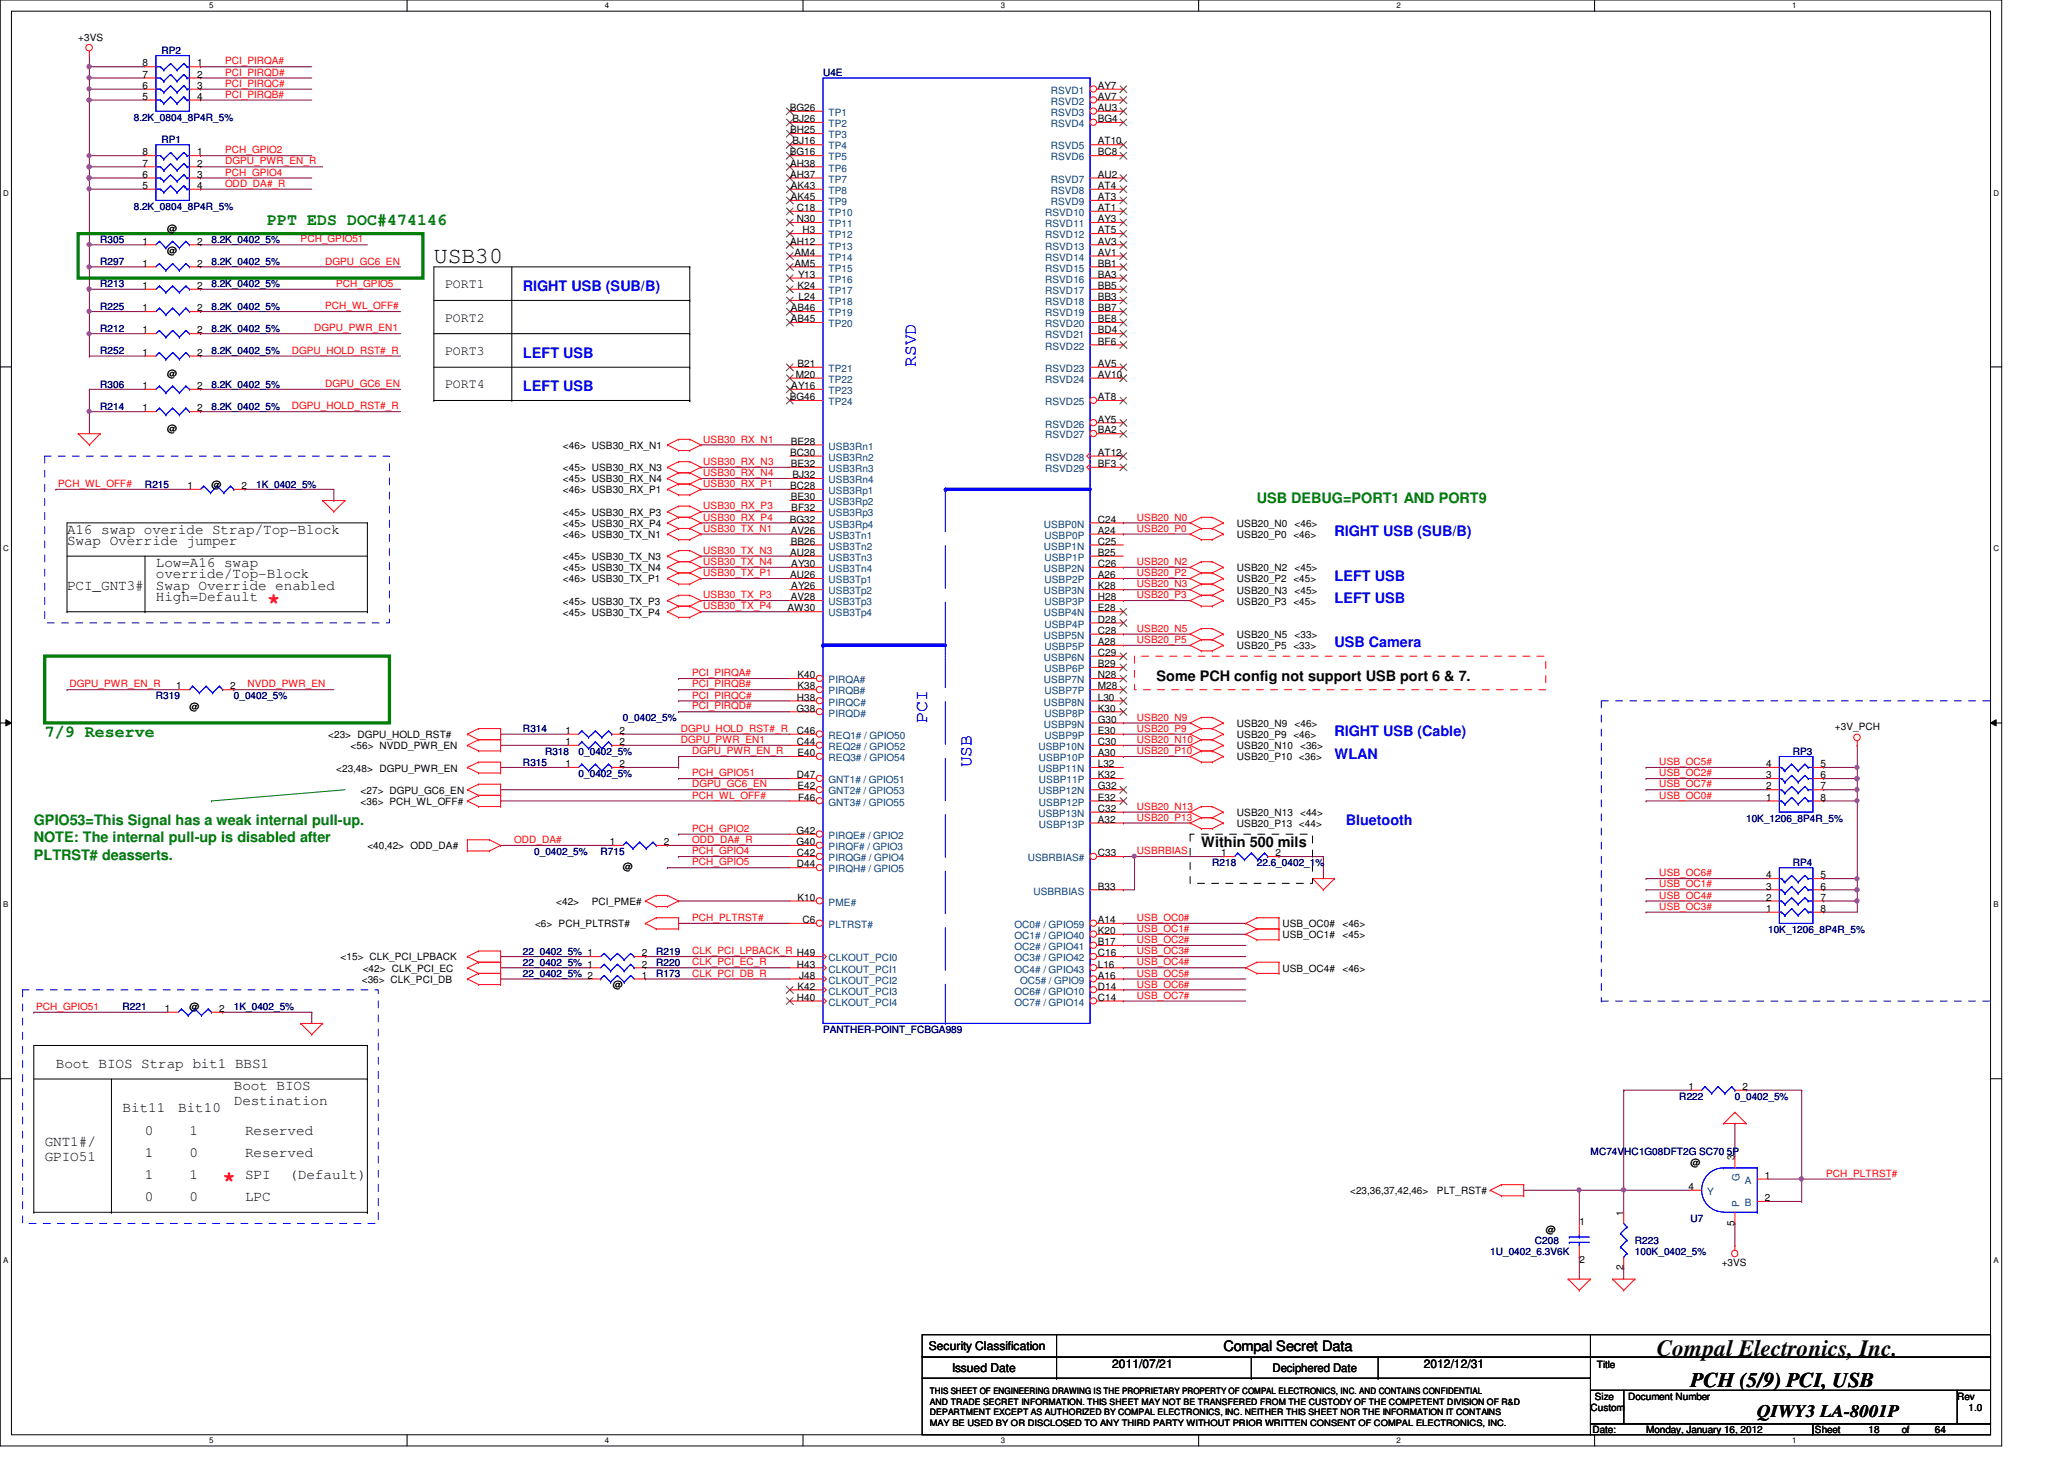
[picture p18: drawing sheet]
<svg xmlns="http://www.w3.org/2000/svg" width="297mm" height="210mm" viewBox="0 0 297 210" stroke-linecap="round" stroke-linejoin="round" font-family="sans-serif">
<defs><g id="words">
<g font-size="3.3">
<text x="62.4" y="37.9">USB30</text>
<text x="238.5" y="195.1">Compal Electronics, Inc.</text>
</g>
<g font-size="3.2" fill="#f00">
<text x="38.4" y="87.5">*</text>
<text x="32" y="170.6">*</text>
</g>
<text font-size="3" x="243.3" y="199.6">PCH (5/9) PCI, USB</text>
<g font-size="2.5" fill="#00f">
<text x="131.8" y="52.8" transform="rotate(-90 131.8 52.8)">RSVD</text>
<text x="133.4" y="104" transform="rotate(-90 133.4 104)">PCI</text>
<text x="139.8" y="110.4" transform="rotate(-90 139.8 110.4)">USB</text>
</g>
<text font-size="2.5" x="252.9" y="203.9">QIWY3 LA-8001P</text>
<g font-size="2.4" fill="#008000">
<text x="38.4" y="32.3">PPT EDS DOC#474146</text>
<text x="6.4" y="106">7/9 Reserve</text>
</g>
<g font-size="2.1" fill="#00f">
<text x="75.3" y="41.9">RIGHT USB (SUB/B)</text>
<text x="75.3" y="51.5">LEFT USB</text>
<text x="75.3" y="56.3">LEFT USB</text>
<text x="192.1" y="77.1">RIGHT USB (SUB/B)</text>
<text x="192.1" y="83.5">LEFT USB</text>
<text x="192.1" y="86.7">LEFT USB</text>
<text x="192.1" y="93.1">USB Camera</text>
<text x="192.1" y="105.9">RIGHT USB (Cable)</text>
<text x="192.1" y="109.1">WLAN</text>
<text x="193.7" y="118.7">Bluetooth</text>
</g>
<g font-size="2.1">
<text x="9.6" y="76.8">A16 swap overide Strap/Top-Block</text>
<text x="9.6" y="78.4">Swap Override jumper</text>
<text x="22.4" y="83.2">override/Top-Block</text>
<text x="22.4" y="81.6">Low=A16 swap</text>
<text x="9.6" y="84.8">PCI_GNT3#</text>
<text x="22.4" y="84.8">Swap Override enabled</text>
<text x="22.4" y="86.4">High=Default</text>
<text x="166.5" y="97.9">Some PCH config not support USB port 6 &amp; 7.</text>
<text x="172.9" y="121.9">Within 500 mils</text>
<text x="8" y="153.6">Boot BIOS Strap bit1 BBS1</text>
<text x="17.6" y="160">Bit11</text>
<text x="25.7" y="160">Bit10</text>
<text x="33.7" y="156.8">Boot BIOS</text>
<text x="33.7" y="159">Destination</text>
<text x="6.4" y="164.8">GNT1#/</text>
<text x="6.4" y="167">GPIO51</text>
<text x="20.9" y="163.2">0</text>
<text x="20.9" y="166.5">1</text>
<text x="27.3" y="166.5">0</text>
<text x="27.3" y="163.2">1</text>
<text x="35.3" y="163.2">Reserved</text>
<text x="35.3" y="166.5">Reserved</text>
<text x="20.9" y="169.6">1</text>
<text x="20.9" y="172.8">0</text>
<text x="27.3" y="169.6">1</text>
<text x="27.3" y="172.8">0</text>
<text x="35.3" y="172.8">LPC</text>
<text x="35.3" y="169.6">SPI</text>
<text x="41.7" y="169.6">(Default)</text>
<text x="176.1" y="194.4">Compal Secret Data</text>
</g>
<g font-size="2.1" fill="#008000">
<text x="180.9" y="72.3">USB DEBUG=PORT1 AND PORT9</text>
<text x="4.9" y="118.7">GPIO53=This Signal has a weak internal pull-up.</text>
<text x="4.9" y="121.2">NOTE: The internal pull-up is disabled after</text>
<text x="4.9" y="123.7">PLTRST# deasserts.</text>
</g>
<g font-size="1.9">
<text x="64" y="41.5">PORT1</text>
<text x="64" y="46.3">PORT2</text>
<text x="64" y="51.1">PORT3</text>
<text x="64" y="55.9">PORT4</text>
</g>
<g font-size="1.7">
<text x="133.7" y="194.3">Security Classification</text>
<text x="137" y="197.3">Issued Date</text>
<text x="160.1" y="196.8">2011/07/21</text>
<text x="183.1" y="197.4">Deciphered Date</text>
<text x="204.9" y="196.8">2012/12/31</text>
</g>
<g font-size="1.4">
<text x="11.3" y="5.8">+3VS</text>
<text x="20.5" y="9.6">8</text>
<text x="20.5" y="11.2">7</text>
<text x="28.4" y="9.6">1</text>
<text x="28.4" y="11.2">2</text>
<text x="20.5" y="12.8">6</text>
<text x="20.5" y="14.4">5</text>
<text x="28.4" y="12.8">3</text>
<text x="28.4" y="14.4">4</text>
<text x="113.7" y="16">BG26</text>
<text x="114" y="17.6">BJ26</text>
<text x="158" y="12.8">AY7</text>
<text x="158" y="14.4">AV7</text>
<text x="158" y="16">AU3</text>
<text x="158" y="17.6">BG4</text>
<text x="20.5" y="22.4">8</text>
<text x="20.5" y="24">7</text>
<text x="28.4" y="22.4">1</text>
<text x="28.4" y="24">2</text>
<text x="113.7" y="22.4">BG16</text>
<text x="113.7" y="19.2">BH25</text>
<text x="113.7" y="24">AH38</text>
<text x="114" y="20.8">BJ16</text>
<text x="158" y="20.8">AT10</text>
<text x="158" y="22.4">BC8</text>
<text x="20.5" y="25.6">6</text>
<text x="20.5" y="27.2">5</text>
<text x="28.4" y="25.6">3</text>
<text x="28.4" y="27.2">4</text>
<text x="113.7" y="25.6">AH37</text>
<text x="113.8" y="27.2">AK43</text>
<text x="113.8" y="28.8">AK45</text>
<text x="158" y="25.6">AU2</text>
<text x="158" y="27.2">AT4</text>
<text x="158" y="28.8">AT3</text>
<text x="20.5" y="35.2">1</text>
<text x="24" y="33.4">@</text>
<text x="28.4" y="35.2">2</text>
<text x="113.7" y="35.2">AH12</text>
<text x="114.7" y="32">N30</text>
<text x="114.7" y="30.4">C18</text>
<text x="115.5" y="33.6">H3</text>
<text x="158" y="30.4">AT1</text>
<text x="158" y="32">AY3</text>
<text x="158" y="33.6">AT5</text>
<text x="158" y="35.2">AV3</text>
<text x="20.5" y="41.6">1</text>
<text x="20.5" y="38.4">1</text>
<text x="24" y="36.6">@</text>
<text x="28.4" y="41.6">2</text>
<text x="28.4" y="38.4">2</text>
<text x="114.3" y="38.4">AM5</text>
<text x="114.3" y="36.8">AM4</text>
<text x="114.8" y="41.6">K24</text>
<text x="114.8" y="40">Y13</text>
<text x="158" y="41.6">BB5</text>
<text x="158" y="36.8">AV1</text>
<text x="158" y="38.4">BB1</text>
<text x="158" y="40">BA3</text>
<text x="20.5" y="48">1</text>
<text x="20.5" y="44.8">1</text>
<text x="28.4" y="48">2</text>
<text x="28.4" y="44.8">2</text>
<text x="113.8" y="44.8">AB46</text>
<text x="113.8" y="46.4">AB45</text>
<text x="114.9" y="43.2">L24</text>
<text x="158" y="43.2">BB3</text>
<text x="158" y="44.8">BB7</text>
<text x="158" y="46.4">BE8</text>
<text x="158" y="48">BD4</text>
<text x="20.5" y="51.2">1</text>
<text x="28.4" y="51.2">2</text>
<text x="114.8" y="52.8">B21</text>
<text x="158" y="52.8">AV5</text>
<text x="158" y="49.6">BF6</text>
<text x="20.5" y="56">1</text>
<text x="20.5" y="59.2">1</text>
<text x="24" y="54.2">@</text>
<text x="28.4" y="56">2</text>
<text x="28.4" y="59.2">2</text>
<text x="113.7" y="57.6">BG46</text>
<text x="113.9" y="56">AY16</text>
<text x="114.5" y="54.4">M20</text>
<text x="158" y="57.6">AT8</text>
<text x="158" y="54.4">AV10</text>
<text x="24" y="62.2">@</text>
<text x="81" y="64.6">&lt;46&gt; USB30_RX_N1</text>
<text x="113.7" y="65.6">BC30</text>
<text x="113.8" y="64">BE28</text>
<text x="158" y="60.8">AY5</text>
<text x="158" y="62.4">BA2</text>
<text x="158" y="65.6">AT12</text>
<text x="27" y="70.4">1</text>
<text x="30.4" y="70.2">@</text>
<text x="34.8" y="70.4">2</text>
<text x="81" y="71">&lt;46&gt; USB30_RX_P1</text>
<text x="81" y="67.8">&lt;45&gt; USB30_RX_N3</text>
<text x="81" y="69.4">&lt;45&gt; USB30_RX_N4</text>
<text x="113.7" y="70.4">BC28</text>
<text x="113.8" y="67.2">BE32</text>
<text x="113.8" y="72">BE30</text>
<text x="114" y="68.8">BJ32</text>
<text x="158" y="67.2">BF3</text>
<text x="81" y="77.4">&lt;46&gt; USB30_TX_N1</text>
<text x="81" y="74.2">&lt;45&gt; USB30_RX_P3</text>
<text x="81" y="75.8">&lt;45&gt; USB30_RX_P4</text>
<text x="113.7" y="75.2">BG32</text>
<text x="113.8" y="76.8">AV26</text>
<text x="113.9" y="73.6">BF32</text>
<text x="158" y="75.2">C24</text>
<text x="158" y="76.8">A24</text>
<text x="178" y="75.8">USB20_N0</text>
<text x="178" y="77.4">USB20_P0 &lt;46&gt;</text>
<text x="186.3" y="75.8">&lt;46&gt;</text>
<text x="81" y="83.8">&lt;46&gt; USB30_TX_P1</text>
<text x="81" y="80.6">&lt;45&gt; USB30_TX_N3</text>
<text x="81" y="82.2">&lt;45&gt; USB30_TX_N4</text>
<text x="113.7" y="80">AU28</text>
<text x="113.7" y="83.2">AU26</text>
<text x="113.8" y="78.4">BB26</text>
<text x="113.9" y="81.6">AY30</text>
<text x="158" y="78.4">C25</text>
<text x="158" y="80">B25</text>
<text x="158" y="81.6">C26</text>
<text x="158" y="83.2">A26</text>
<text x="178" y="82.2">USB20_N2</text>
<text x="178" y="83.8">USB20_P2 &lt;45&gt;</text>
<text x="186.3" y="82.2">&lt;45&gt;</text>
<text x="81" y="87">&lt;45&gt; USB30_TX_P3</text>
<text x="81" y="88.6">&lt;45&gt; USB30_TX_P4</text>
<text x="113.3" y="88">AW30</text>
<text x="113.8" y="86.4">AV28</text>
<text x="113.9" y="84.8">AY26</text>
<text x="158" y="84.8">K28</text>
<text x="158" y="86.4">H28</text>
<text x="158" y="88">E28</text>
<text x="158" y="89.6">D28</text>
<text x="178" y="87">USB20_P3 &lt;45&gt;</text>
<text x="178" y="85.4">USB20_N3</text>
<text x="186.3" y="85.4">&lt;45&gt;</text>
<text x="158" y="91.2">C28</text>
<text x="158" y="92.8">A28</text>
<text x="158" y="94.4">C29</text>
<text x="158" y="96">B29</text>
<text x="178" y="91.8">USB20_N5</text>
<text x="178" y="93.4">USB20_P5 &lt;33&gt;</text>
<text x="186.3" y="91.8">&lt;33&gt;</text>
<text x="25.4" y="99.2">1</text>
<text x="33.1" y="99.2">2</text>
<text x="114.7" y="100.8">H38</text>
<text x="114.8" y="97.6">K40</text>
<text x="114.8" y="99.2">K38</text>
<text x="158" y="97.6">N28</text>
<text x="158" y="99.2">M28</text>
<text x="158" y="100.8">L30</text>
<text x="27.3" y="102.2">@</text>
<text x="47.2" y="106.2">&lt;23&gt; DGPU_HOLD_RST#</text>
<text x="50.5" y="107.8">&lt;56&gt; NVDD_PWR_EN</text>
<text x="81.4" y="105.6">1</text>
<text x="81.4" y="107.2">1</text>
<text x="89.2" y="105.6">2</text>
<text x="89.2" y="107.2">2</text>
<text x="114.6" y="102.4">G38</text>
<text x="114.7" y="105.6">C46</text>
<text x="114.7" y="107.2">C44</text>
<text x="158" y="102.4">K30</text>
<text x="158" y="104">G30</text>
<text x="158" y="105.6">E30</text>
<text x="158" y="107.2">C30</text>
<text x="178" y="104.6">USB20_N9</text>
<text x="178" y="106.2">USB20_P9 &lt;46&gt;</text>
<text x="178" y="107.8">USB20_N10</text>
<text x="186.3" y="104.6">&lt;46&gt;</text>
<text x="187.1" y="107.8">&lt;36&gt;</text>
<text x="264.1" y="105.1">+3V_PCH</text>
<text x="48.4" y="111">&lt;23,48&gt; DGPU_PWR_EN</text>
<text x="81.4" y="110.4">1</text>
<text x="89.2" y="110.4">2</text>
<text x="114.7" y="112">D47</text>
<text x="114.8" y="108.8">E40</text>
<text x="114.8" y="113.6">E42</text>
<text x="158" y="108.8">A30</text>
<text x="158" y="110.4">L32</text>
<text x="158" y="112">K32</text>
<text x="158" y="113.6">G32</text>
<text x="178" y="109.4">USB20_P10 &lt;36&gt;</text>
<text x="254.2" y="113.6">2</text>
<text x="254.2" y="112">3</text>
<text x="254.2" y="110.4">4</text>
<text x="262" y="113.6">7</text>
<text x="262" y="112">6</text>
<text x="262" y="110.4">5</text>
<text x="51.9" y="115.8">&lt;36&gt; PCH_WL_OFF#</text>
<text x="51.9" y="114.2">&lt;27&gt; DGPU_GC6_EN</text>
<text x="114.6" y="120">G42</text>
<text x="114.8" y="115.2">F46</text>
<text x="158" y="115.2">E32</text>
<text x="158" y="116.8">C32</text>
<text x="158" y="118.4">A32</text>
<text x="178" y="119">USB20_P13 &lt;44&gt;</text>
<text x="178" y="117.4">USB20_N13</text>
<text x="187.1" y="117.4">&lt;44&gt;</text>
<text x="254.2" y="115.2">1</text>
<text x="262" y="115.2">8</text>
<text x="52.9" y="122.2">&lt;40,42&gt; ODD_DA#</text>
<text x="87.8" y="121.6">1</text>
<text x="89.7" y="125.2">@</text>
<text x="95.5" y="121.6">2</text>
<text x="114.6" y="121.6">G40</text>
<text x="114.7" y="123.2">C42</text>
<text x="114.7" y="124.8">D44</text>
<text x="158" y="123.2">C33</text>
<text x="175.8" y="123.2">1</text>
<text x="183.6" y="123.2">2</text>
<text x="80" y="130.2">&lt;42&gt;</text>
<text x="85.2" y="130.2">PCI_PME#</text>
<text x="114.8" y="129.6">K10</text>
<text x="158" y="128">B33</text>
<text x="254.2" y="131.2">1</text>
<text x="254.2" y="129.6">2</text>
<text x="254.2" y="128">3</text>
<text x="254.2" y="126.4">4</text>
<text x="262" y="131.2">8</text>
<text x="262" y="129.6">7</text>
<text x="262" y="128">6</text>
<text x="262" y="126.4">5</text>
<text x="77" y="133.4">&lt;6&gt; PCH_PLTRST#</text>
<text x="92.4" y="137.6">2</text>
<text x="115.5" y="132.8">C6</text>
<text x="158" y="132.8">A14</text>
<text x="158" y="134.4">K20</text>
<text x="158" y="136">B17</text>
<text x="158" y="137.6">C16</text>
<text x="184.6" y="133.4">USB_OC0#</text>
<text x="184.6" y="135">USB_OC1#</text>
<text x="193.2" y="133.4">&lt;46&gt;</text>
<text x="193.2" y="135">&lt;45&gt;</text>
<text x="49" y="138.2">&lt;15&gt; CLK_PCI_LPBACK</text>
<text x="52.1" y="141.4">&lt;36&gt; CLK_PCI_DB</text>
<text x="52.2" y="139.8">&lt;42&gt; CLK_PCI_EC</text>
<text x="88.2" y="142.2">@</text>
<text x="92.4" y="139.2">2</text>
<text x="92.4" y="140.8">1</text>
<text x="114.7" y="139.2">H43</text>
<text x="114.7" y="144">H40</text>
<text x="114.8" y="142.4">K42</text>
<text x="115" y="140.8">J48</text>
<text x="158" y="139.2">L16</text>
<text x="158" y="140.8">A16</text>
<text x="158" y="142.4">D14</text>
<text x="158" y="144">C14</text>
<text x="184.6" y="139.8">USB_OC4#</text>
<text x="193.2" y="139.8">&lt;46&gt;</text>
<text x="23.7" y="145.6">1</text>
<text x="27.3" y="145.4">@</text>
<text x="31.5" y="145.6">2</text>
<text x="243" y="156.8">1</text>
<text x="250.8" y="156.8">2</text>
<text x="243.3" y="167.8">@</text>
<text x="249.6" y="166.9" transform="rotate(-90 249.6 166.9)">3</text>
<text x="194.3" y="171.8">&lt;23,36,37,42,46&gt;</text>
<text x="206.8" y="171.8">PLT_RST#</text>
<text x="243" y="171.2">4</text>
<text x="254" y="172.8">2</text>
<text x="254" y="169.6">1</text>
<text x="222.5" y="177.4">@</text>
<text x="227.3" y="176.2">1</text>
<text x="233.6" y="174.9" transform="rotate(-90 233.6 174.9)">1</text>
<text x="249.6" y="176.3" transform="rotate(-90 249.6 176.3)">5</text>
<text x="227.3" y="181.7">2</text>
<text x="233.6" y="182.8" transform="rotate(-90 233.6 182.8)">2</text>
<text x="247.8" y="182.2">+3VS</text>
<text x="229.8" y="196.8">Title</text>
<text x="228.9" y="203">Custom</text>
<text x="229.5" y="201.4">Size</text>
<text x="234.3" y="201.4">Document Number</text>
<text x="281.7" y="201.4">Rev</text>
<text x="283.3" y="203">1.0</text>
<text x="229.2" y="206.2">Date:</text>
<text x="236.9" y="206.2">Monday, January 16, 2012</text>
<text x="261.2" y="206.2">Sheet</text>
<text x="268.9" y="206.2">18</text>
<text x="273.7" y="206.2">of</text>
<text x="278.5" y="206.2">64</text>
</g>
<g font-size="1.4" fill="#000080">
<text x="23.2" y="7.7">RP2</text>
<text x="118.4" y="11">U4E</text>
<text x="19.3" y="17.4">8.2K_0804_8P4R_5%</text>
<text x="23.2" y="20.6">RP1</text>
<text x="14.4" y="35">R305</text>
<text x="19.3" y="30.2">8.2K_0804_8P4R_5%</text>
<text x="30.4" y="35">8.2K_0402_5%</text>
<text x="14.4" y="41.4">R213</text>
<text x="14.4" y="38.2">R297</text>
<text x="30.4" y="41.4">8.2K_0402_5%</text>
<text x="30.4" y="38.2">8.2K_0402_5%</text>
<text x="14.4" y="47.8">R212</text>
<text x="14.4" y="44.6">R225</text>
<text x="30.4" y="47.8">8.2K_0402_5%</text>
<text x="30.4" y="44.6">8.2K_0402_5%</text>
<text x="14.4" y="51">R252</text>
<text x="30.4" y="51">8.2K_0402_5%</text>
<text x="14.4" y="55.8">R306</text>
<text x="14.4" y="59">R214</text>
<text x="30.4" y="55.8">8.2K_0402_5%</text>
<text x="30.4" y="59">8.2K_0402_5%</text>
<text x="20.9" y="70.2">R215</text>
<text x="36.9" y="70.2">1K_0402_5%</text>
<text x="22.4" y="100.6">R319</text>
<text x="33.7" y="100.6">0_0402_5%</text>
<text x="75.3" y="105.4">R314</text>
<text x="89.7" y="103.8">0_0402_5%</text>
<text x="75.3" y="110.2">R315</text>
<text x="78.4" y="108.6">R318</text>
<text x="83.3" y="111.8">0_0402_5%</text>
<text x="83.3" y="108.6">0_0402_5%</text>
<text x="258" y="108.6">RP3</text>
<text x="251.3" y="118.2">10K_1206_8P4R_5%</text>
<text x="76.9" y="123">0_0402_5%</text>
<text x="86.4" y="123">R715</text>
<text x="174.5" y="124.6">R218</text>
<text x="180.9" y="124.6">22.6_0402_1%</text>
<text x="258" y="124.6">RP4</text>
<text x="75.3" y="137.4">22_0402_5% 1</text>
<text x="94.4" y="137.4">R219</text>
<text x="254.5" y="134.2">10K_1206_8P4R_5%</text>
<text x="75.3" y="139">22_0402_5% 1</text>
<text x="75.3" y="140.6">22_0402_5% 2</text>
<text x="94.4" y="139">R220</text>
<text x="94.4" y="140.6">R173</text>
<text x="17.6" y="145.4">R221</text>
<text x="33.7" y="145.4">1K_0402_5%</text>
<text x="118.4" y="148.6">PANTHER-POINT_FCBGA989</text>
<text x="241.7" y="158.2">R222</text>
<text x="249.7" y="158.2">0_0402_5%</text>
<text x="228.9" y="166.2">MC74VHC1G08DFT2G SC70 5P</text>
<text x="220.9" y="179">C208</text>
<text x="235.3" y="179">R223</text>
<text x="243.3" y="175.8">U7</text>
<text x="214.5" y="180.6">1U_0402_6.3V6K</text>
<text x="235.3" y="180.6">100K_0402_5%</text>
</g>
<g font-size="1.4" fill="#f00">
<text x="32.4" y="10.9">PCI_PIRQD#</text>
<text x="32.4" y="9.3">PCI_PIRQA#</text>
<text x="32.4" y="12.5">PCI_PIRQC#</text>
<text x="32.4" y="14.1">PCI_PIRQB#</text>
<text x="32.4" y="22.1">PCH_GPIO2</text>
<text x="32.4" y="23.7">DGPU_PWR_EN_R</text>
<text x="32.4" y="25.3">PCH_GPIO4</text>
<text x="32.4" y="26.9">ODD_DA#_R</text>
<text x="43.3" y="34.9">PCH_GPIO51</text>
<text x="46.8" y="38.1">DGPU_GC6_EN</text>
<text x="48.4" y="41.3">PCH_GPIO5</text>
<text x="45.2" y="47.7">DGPU_PWR_EN1</text>
<text x="46.8" y="44.5">PCH_WL_OFF#</text>
<text x="42" y="50.9">DGPU_HOLD_RST#_R</text>
<text x="42" y="58.9">DGPU_HOLD_RST#_R</text>
<text x="46.8" y="55.7">DGPU_GC6_EN</text>
<text x="101.2" y="63.7">USB30_RX_N1</text>
<text x="8.4" y="70.1">PCH_WL_OFF#</text>
<text x="101.2" y="70.1">USB30_RX_P1</text>
<text x="101.2" y="66.9">USB30_RX_N3</text>
<text x="101.2" y="68.5">USB30_RX_N4</text>
<text x="101.2" y="76.5">USB30_TX_N1</text>
<text x="101.2" y="73.3">USB30_RX_P3</text>
<text x="101.2" y="74.9">USB30_RX_P4</text>
<text x="163.6" y="74.9">USB20_N0</text>
<text x="163.6" y="76.5">USB20_P0</text>
<text x="101.2" y="82.9">USB30_TX_P1</text>
<text x="101.2" y="79.7">USB30_TX_N3</text>
<text x="101.2" y="81.3">USB30_TX_N4</text>
<text x="163.6" y="81.3">USB20_N2</text>
<text x="163.6" y="82.9">USB20_P2</text>
<text x="101.2" y="86.1">USB30_TX_P3</text>
<text x="101.2" y="87.7">USB30_TX_P4</text>
<text x="163.6" y="84.5">USB20_N3</text>
<text x="163.6" y="86.1">USB20_P3</text>
<text x="163.6" y="90.9">USB20_N5</text>
<text x="163.6" y="92.5">USB20_P5</text>
<text x="10" y="98.9">DGPU_PWR_EN_R</text>
<text x="35.6" y="98.9">NVDD_PWR_EN</text>
<text x="99.6" y="97.3">PCI_PIRQA#</text>
<text x="99.6" y="100.5">PCI_PIRQC#</text>
<text x="99.6" y="98.9">PCI_PIRQB#</text>
<text x="98" y="106.9">DGPU_PWR_EN1</text>
<text x="98" y="105.3">DGPU_HOLD_RST#_R</text>
<text x="99.6" y="102.1">PCI_PIRQD#</text>
<text x="163.6" y="103.7">USB20_N9</text>
<text x="163.6" y="105.3">USB20_P9</text>
<text x="163.6" y="106.9">USB20_N10</text>
<text x="99.6" y="113.3">DGPU_GC6_EN</text>
<text x="99.6" y="111.7">PCH_GPIO51</text>
<text x="99.6" y="108.5">DGPU_PWR_EN_R</text>
<text x="163.6" y="108.5">USB20_P10</text>
<text x="238.8" y="113.3">USB_OC7#</text>
<text x="238.8" y="111.7">USB_OC2#</text>
<text x="238.8" y="110.1">USB_OC5#</text>
<text x="99.6" y="114.9">PCH_WL_OFF#</text>
<text x="99.6" y="119.7">PCH_GPIO2</text>
<text x="163.6" y="116.5">USB20_N13</text>
<text x="163.6" y="118.1">USB20_P13</text>
<text x="238.8" y="114.9">USB_OC0#</text>
<text x="74" y="121.3">ODD_DA#</text>
<text x="99.6" y="122.9">PCH_GPIO4</text>
<text x="99.6" y="124.5">PCH_GPIO5</text>
<text x="99.6" y="121.3">ODD_DA#_R</text>
<text x="163.6" y="122.9">USBRBIAS</text>
<text x="238.8" y="129.3">USB_OC4#</text>
<text x="238.8" y="130.9">USB_OC3#</text>
<text x="238.8" y="127.7">USB_OC1#</text>
<text x="238.8" y="126.1">USB_OC6#</text>
<text x="99.6" y="132.5">PCH_PLTRST#</text>
<text x="99.6" y="137.3">CLK_PCI_LPBACK_R H49</text>
<text x="163.6" y="137.3">USB_OC3#</text>
<text x="163.6" y="134.1">USB_OC1#</text>
<text x="163.6" y="132.5">USB_OC0#</text>
<text x="163.6" y="135.7">USB_OC2#</text>
<text x="99.6" y="138.9">CLK_PCI_EC_R</text>
<text x="99.6" y="140.5">CLK_PCI_DB_R</text>
<text x="163.6" y="143.7">USB_OC7#</text>
<text x="163.6" y="138.9">USB_OC4#</text>
<text x="163.6" y="140.5">USB_OC5#</text>
<text x="163.6" y="142.1">USB_OC6#</text>
<text x="5.2" y="145.3">PCH_GPIO51</text>
<text x="262.8" y="169.3">PCH_PLTRST#</text>
</g>
<g font-size="1.4" fill="#004080">
<text x="119.2" y="16.7">TP1</text>
<text x="151.2" y="13.5">RSVD1</text>
<text x="151.2" y="15.1">RSVD2</text>
<text x="151.2" y="16.7">RSVD3</text>
<text x="119.2" y="18.3">TP2</text>
<text x="119.2" y="19.9">TP3</text>
<text x="119.2" y="21.5">TP4</text>
<text x="119.2" y="23.1">TP5</text>
<text x="151.2" y="18.3">RSVD4</text>
<text x="151.2" y="21.5">RSVD5</text>
<text x="151.2" y="23.1">RSVD6</text>
<text x="119.2" y="24.7">TP6</text>
<text x="119.2" y="26.3">TP7</text>
<text x="119.2" y="27.9">TP8</text>
<text x="119.2" y="29.5">TP9</text>
<text x="151.2" y="26.3">RSVD7</text>
<text x="151.2" y="27.9">RSVD8</text>
<text x="151.2" y="29.5">RSVD9</text>
<text x="119.2" y="35.9">TP13</text>
<text x="119.2" y="34.3">TP12</text>
<text x="119.2" y="32.7">TP11</text>
<text x="119.2" y="31.1">TP10</text>
<text x="150.4" y="31.1">RSVD10</text>
<text x="150.4" y="32.7">RSVD11</text>
<text x="150.4" y="34.3">RSVD12</text>
<text x="150.4" y="35.9">RSVD13</text>
<text x="119.2" y="40.7">TP16</text>
<text x="119.2" y="39.1">TP15</text>
<text x="119.2" y="37.5">TP14</text>
<text x="150.4" y="37.5">RSVD14</text>
<text x="150.4" y="39.1">RSVD15</text>
<text x="150.4" y="40.7">RSVD16</text>
<text x="119.2" y="42.3">TP17</text>
<text x="119.2" y="43.9">TP18</text>
<text x="119.2" y="45.5">TP19</text>
<text x="119.2" y="47.1">TP20</text>
<text x="150.4" y="42.3">RSVD17</text>
<text x="150.4" y="43.9">RSVD18</text>
<text x="150.4" y="45.5">RSVD19</text>
<text x="150.4" y="47.1">RSVD20</text>
<text x="119.2" y="53.5">TP21</text>
<text x="150.4" y="53.5">RSVD23</text>
<text x="150.4" y="48.7">RSVD21</text>
<text x="150.4" y="50.3">RSVD22</text>
<text x="119.2" y="55.1">TP22</text>
<text x="119.2" y="56.7">TP23</text>
<text x="119.2" y="58.3">TP24</text>
<text x="150.4" y="58.3">RSVD25</text>
<text x="150.4" y="55.1">RSVD24</text>
<text x="119.2" y="64.7">USB3Rn1</text>
<text x="150.4" y="61.5">RSVD26</text>
<text x="150.4" y="63.1">RSVD27</text>
<text x="119.2" y="66.3">USB3Rn2</text>
<text x="119.2" y="67.9">USB3Rn3</text>
<text x="119.2" y="69.5">USB3Rn4</text>
<text x="119.2" y="71.1">USB3Rp1</text>
<text x="150.4" y="66.3">RSVD28</text>
<text x="150.4" y="67.9">RSVD29</text>
<text x="119.2" y="72.7">USB3Rp2</text>
<text x="119.2" y="74.3">USB3Rp3</text>
<text x="119.2" y="75.9">USB3Rp4</text>
<text x="119.2" y="77.5">USB3Tn1</text>
<text x="150.2" y="75.9">USBP0N</text>
<text x="150.3" y="77.5">USBP0P</text>
<text x="119.2" y="79.1">USB3Tn2</text>
<text x="119.2" y="80.7">USB3Tn3</text>
<text x="119.2" y="82.3">USB3Tn4</text>
<text x="119.2" y="83.9">USB3Tp1</text>
<text x="150.2" y="79.1">USBP1N</text>
<text x="150.2" y="82.3">USBP2N</text>
<text x="150.3" y="80.7">USBP1P</text>
<text x="150.3" y="83.9">USBP2P</text>
<text x="119.2" y="85.5">USB3Tp2</text>
<text x="119.2" y="87.1">USB3Tp3</text>
<text x="119.2" y="88.7">USB3Tp4</text>
<text x="150.2" y="85.5">USBP3N</text>
<text x="150.2" y="88.7">USBP4N</text>
<text x="150.3" y="87.1">USBP3P</text>
<text x="150.2" y="91.9">USBP5N</text>
<text x="150.2" y="95.1">USBP6N</text>
<text x="150.3" y="90.3">USBP4P</text>
<text x="150.3" y="93.5">USBP5P</text>
<text x="119.2" y="98.3">PIRQA#</text>
<text x="119.2" y="99.9">PIRQB#</text>
<text x="119.2" y="101.5">PIRQC#</text>
<text x="150.2" y="98.3">USBP7N</text>
<text x="150.2" y="101.5">USBP8N</text>
<text x="150.3" y="96.7">USBP6P</text>
<text x="150.3" y="99.9">USBP7P</text>
<text x="119.2" y="103.1">PIRQD#</text>
<text x="119.2" y="106.3">REQ1# / GPIO50</text>
<text x="119.2" y="107.9">REQ2# / GPIO52</text>
<text x="149.4" y="107.9">USBP10N</text>
<text x="150.2" y="104.7">USBP9N</text>
<text x="150.3" y="103.1">USBP8P</text>
<text x="150.3" y="106.3">USBP9P</text>
<text x="119.2" y="109.5">REQ3# / GPIO54</text>
<text x="119.2" y="112.7">GNT1# / GPIO51</text>
<text x="149.4" y="111.1">USBP11N</text>
<text x="149.5" y="109.5">USBP10P</text>
<text x="149.5" y="112.7">USBP11P</text>
<text x="119.2" y="114.3">GNT2# / GPIO53</text>
<text x="119.2" y="115.9">GNT3# / GPIO55</text>
<text x="149.4" y="114.3">USBP12N</text>
<text x="149.4" y="117.5">USBP13N</text>
<text x="149.5" y="115.9">USBP12P</text>
<text x="149.5" y="119.1">USBP13P</text>
<text x="119.2" y="120.7">PIRQE# / GPIO2</text>
<text x="119.2" y="122.3">PIRQF# / GPIO3</text>
<text x="119.2" y="123.9">PIRQG# / GPIO4</text>
<text x="119.2" y="125.5">PIRQH# / GPIO5</text>
<text x="147.9" y="123.9">USBRBIAS#</text>
<text x="119.2" y="130.3">PME#</text>
<text x="148.7" y="128.7">USBRBIAS</text>
<text x="119.2" y="133.5">PLTRST#</text>
<text x="146" y="133.5">OC0# / GPIO59</text>
<text x="146" y="135.1">OC1# / GPIO40</text>
<text x="146" y="136.7">OC2# / GPIO41</text>
<text x="119.2" y="138.3">CLKOUT_PCI0</text>
<text x="119.2" y="139.9">CLKOUT_PCI1</text>
<text x="119.2" y="141.5">CLKOUT_PCI2</text>
<text x="119.2" y="143.1">CLKOUT_PCI3</text>
<text x="146" y="138.3">OC3# / GPIO42</text>
<text x="146" y="139.9">OC4# / GPIO43</text>
<text x="146" y="143.1">OC6# / GPIO10</text>
<text x="146.8" y="141.5">OC5# / GPIO9</text>
<text x="119.2" y="144.7">CLKOUT_PCI4</text>
<text x="146" y="144.7">OC7# / GPIO14</text>
<text x="245.7" y="171.9">Y</text>
<text x="250.4" y="173.6" transform="rotate(-90 250.4 173.6)">P</text>
<text x="250.4" y="169.9" transform="rotate(-90 250.4 169.9)">G</text>
<text x="251.1" y="173.5">B</text>
<text x="251.1" y="170.3">A</text>
</g>
<g font-size="1.3">
<text x="133.8" y="203.6">DEPARTMENT EXCEPT AS AUTHORIZED BY COMPAL ELECTRONICS, INC. NEITHER THIS SHEET NOR THE INFORMATION IT CONTAINS</text>
<text x="133.8" y="200.6">THIS SHEET OF ENGINEERING DRAWING IS THE PROPRIETARY PROPERTY OF COMPAL ELECTRONICS, INC. AND CONTAINS CONFIDENTIAL</text>
<text x="133.8" y="202.1">AND TRADE SECRET INFORMATION. THIS SHEET MAY NOT BE TRANSFERED FROM THE CUSTODY OF THE COMPETENT DIVISION OF R&amp;D</text>
<text x="133.8" y="205.1">MAY BE USED BY OR DISCLOSED TO ANY THIRD PARTY WITHOUT PRIOR WRITTEN CONSENT OF COMPAL ELECTRONICS, INC.</text>
</g>
<g font-size="1.1">
<text x="30.1" y="1.1">5</text>
<text x="87" y="1.1">4</text>
<text x="144" y="1.1">3</text>
<text x="201" y="1.1">2</text>
<text x="257.9" y="1.1">1</text>
<text x=".5" y="28.2">D</text>
<text x="286.9" y="28.2">D</text>
<text x=".5" y="79.3">C</text>
<text x="286.9" y="79.3">C</text>
<text x=".5" y="130.6">B</text>
<text x="286.9" y="130.6">B</text>
<text x=".5" y="181.7">A</text>
<text x="286.9" y="181.7">A</text>
<text x="30.1" y="207.6">5</text>
<text x="87" y="207.6">4</text>
<text x="144" y="207.6">3</text>
<text x="201" y="207.6">2</text>
<text x="257.9" y="207.6">1</text>
</g>
</g></defs>
<path d="M0 0h288.1v208h-288.1zM1.6 1.6h284.9v204.8h-284.9z" fill="none" stroke="#000" stroke-width=".14"/>
<g fill="#fff">
<path d="M30.1 .2h.6v1.2h-.6z"/>
<path d="M30.1 206.6h.6v1.2h-.6z"/>
</g>
<path d="M58.6 0v1.6M58.6 206.4v1.6" fill="none" stroke="#000" stroke-width=".14"/>
<g fill="#fff">
<path d="M87 .2h.6v1.2h-.6z"/>
<path d="M87 206.6h.6v1.2h-.6z"/>
</g>
<path d="M115.6 0v1.6M115.6 206.4v1.6" fill="none" stroke="#000" stroke-width=".14"/>
<g fill="#fff">
<path d="M144 .2h.6v1.2h-.6z"/>
<path d="M144 206.6h.6v1.2h-.6z"/>
</g>
<path d="M172.5 0v1.6M172.5 206.4v1.6" fill="none" stroke="#000" stroke-width=".14"/>
<g fill="#fff">
<path d="M201 .2h.5v1.2h-.5z"/>
<path d="M201 206.6h.5v1.2h-.5z"/>
</g>
<path d="M229.5 0v1.6M229.5 206.4v1.6" fill="none" stroke="#000" stroke-width=".14"/>
<g fill="#fff">
<path d="M257.9 .2h.6v1.2h-.6z"/>
<path d="M257.9 206.6h.6v1.2h-.6z"/>
<path d="M.5 27.2h.7v1.2h-.7z"/>
<path d="M286.9 27.2h.8v1.2h-.8z"/>
<path d="M.5 78.4h.7v1.1h-.7z"/>
<path d="M286.9 78.4h.8v1.1h-.8z"/>
</g>
<path d="M0 52.8h1.6M286.5 52.8h1.6" fill="none" stroke="#000" stroke-width=".14"/>
<g fill="#fff">
<path d="M.5 129.6h.7v1.2h-.7z"/>
<path d="M286.9 129.6h.7v1.2h-.7z"/>
</g>
<path d="M0 104h1.6M.8 103.5l.8 .5-.8 .4zM286.5 104l.8-.5v.9zM286.5 104h1.6" fill="none" stroke="#000" stroke-width=".14"/>
<path d="M.8 103.5l.8 .5-.8 .4zM286.5 104l.8-.5v.9z" fill="#000"/>
<g fill="#fff">
<path d="M.5 180.8h.7v1.1h-.7z"/>
<path d="M286.9 180.8h.7v1.1h-.7z"/>
</g>
<path d="M0 155.2h1.6M286.5 155.2h1.6" fill="none" stroke="#000" stroke-width=".14"/>
<g fill="none" stroke="#800040" stroke-width=".14">
<path d="M97.7 97.6h.1M97.7 99.2h.1M97.7 97.6h16M97.7 99.2h16M72 115.2h.1M72 115.2h41.7M89.7 107.2h.1M89.7 107.2h24M97.7 102.4h.1M97.7 100.8h.1M97.7 102.4h16M97.7 100.8h16"/>
<path d="M97.7 132.8h.1M97.7 129.6h.1M97.7 123.2h.1M97.7 123.2h16M97.7 132.8h16M97.7 129.6h16M161.7 139.2h.1M161.7 137.6h.1M161.7 134.4h.1M161.7 132.8h.1M161.7 136h.1M161.7 132.8h17.6"/>
<path d="M161.7 139.2h17.6M161.7 137.6h17.6M161.7 134.4h17.6M161.7 136h17.6M163.3 123.2h.1M163.3 123.2v4.8M184.1 123.2h.1M184.1 123.2h6.4M267.3 129.6h.1M267.3 129.6v1.6M161.7 144h.1M161.7 140.8h.1"/>
<path d="M161.7 142.4h.1M161.7 144h17.6M161.7 140.8h17.6M161.7 142.4h17.6"/>
</g>
<circle cx="267.2" cy="129.6" r=".31" fill="#f0f"/>
<circle cx="267.2" cy="129.6" r=".31" fill="none" stroke="#f0f" stroke-width=".14"/>
<path d="M267.3 107.2h.1M267.3 110.4h.1M267.3 107.2v4.8M262.5 131.2h.1M262.5 129.6h.1M262.5 126.4h.1M262.5 128h.1M262.5 131.2h4.8M262.5 129.6h4.8M262.5 126.4h4.8M262.5 128h4.8" fill="none" stroke="#800040" stroke-width=".14"/>
<circle cx="267.2" cy="112" r=".3" fill="#f0f"/>
<circle cx="267.2" cy="112" r=".3" fill="none" stroke="#f0f" stroke-width=".14"/>
<circle cx="267.2" cy="110.4" r=".3" fill="#f0f"/>
<circle cx="267.2" cy="110.4" r=".3" fill="none" stroke="#f0f" stroke-width=".14"/>
<path d="M262.5 113.6h.1M267.3 112h.1M267.3 112v1.6h-4.8" fill="none" stroke="#800040" stroke-width=".14"/>
<circle cx="267.2" cy="112" r=".3" fill="#f0f"/>
<circle cx="267.2" cy="112" r=".3" fill="none" stroke="#f0f" stroke-width=".14"/>
<path d="M267.3 115.2h.1M267.3 115.2v11.2" fill="none" stroke="#800040" stroke-width=".14"/>
<circle cx="267.2" cy="115.2" r=".3" fill="#f0f"/>
<circle cx="267.2" cy="115.2" r=".3" fill="none" stroke="#f0f" stroke-width=".14"/>
<path d="M267.3 126.4h.1M267.3 126.4v1.6" fill="none" stroke="#800040" stroke-width=".14"/>
<circle cx="267.2" cy="128" r=".3" fill="#f0f"/>
<circle cx="267.2" cy="128" r=".3" fill="none" stroke="#f0f" stroke-width=".14"/>
<circle cx="267.2" cy="126.4" r=".3" fill="#f0f"/>
<circle cx="267.2" cy="126.4" r=".3" fill="none" stroke="#f0f" stroke-width=".14"/>
<path d="M262.5 112h.1M262.5 110.4h.1M262.5 115.2h.1M262.5 112h4.8M262.5 110.4h4.8M267.3 113.6h.1M267.3 113.6v1.6h-4.8" fill="none" stroke="#800040" stroke-width=".14"/>
<circle cx="267.2" cy="113.6" r=".31" fill="#f0f"/>
<circle cx="267.2" cy="113.6" r=".31" fill="none" stroke="#f0f" stroke-width=".14"/>
<path d="M267.3 128h.1M267.3 128v1.6" fill="none" stroke="#800040" stroke-width=".14"/>
<circle cx="267.2" cy="128" r=".3" fill="#f0f"/>
<circle cx="267.2" cy="128" r=".3" fill="none" stroke="#f0f" stroke-width=".14"/>
<g fill="none" stroke="#800040" stroke-width=".14">
<path d="M8 70.4h.1M8 70.4h19.3M72 113.6h.1M72 113.6h41.7M97.7 112h.1M97.7 112h16M236.9 113.6h.1M236.9 112h.1M236.9 113.6h17.6M236.9 112h17.6M97.7 120h.1M97.7 120h16"/>
<path d="M251.3 156.8h.1M251.3 156.8h8M233.7 171.2h.1M233.7 171.2h9.6"/>
</g>
<circle cx="233.7" cy="171.2" r=".31" fill="#f0f"/>
<circle cx="233.7" cy="171.2" r=".31" fill="none" stroke="#f0f" stroke-width=".14"/>
<path d="M233.7 156.8h.1M233.7 156.8v17.6M233.7 156.8h9.6M227.3 171.2h.1M227.3 171.2h6.4M233.7 171.2h.1M249.7 176h.1M249.7 176v3.2M254.5 172.8h4.8M259.3 172.8h.1" fill="none" stroke="#800040" stroke-width=".14"/>
<circle cx="227.2" cy="171.2" r=".3" fill="#f0f"/>
<circle cx="227.2" cy="171.2" r=".3" fill="none" stroke="#f0f" stroke-width=".14"/>
<g fill="none" stroke="#800040" stroke-width=".14">
<path d="M48 72h.1M48 70.4v1.6M72 137.6h.1M72 137.6h12.9M161.7 123.2h.1M161.7 128h.1M161.7 123.2h14.4M161.7 128h1.6M163.3 123.2h.1M219.3 171.2h.1M219.3 171.2h8M227.3 171.2h.1"/>
<path d="M227.3 171.2v4.8M249.7 161.6h.1M249.7 161.6v4.8M259.3 169.6h.1M259.3 169.6h12.8M227.3 180.8h.1M227.3 180.8v3.2M233.7 182.4h.1M233.7 182.4v1.6"/>
</g>
<circle cx="163.2" cy="123.2" r=".3" fill="#f0f"/>
<circle cx="163.2" cy="123.2" r=".3" fill="none" stroke="#f0f" stroke-width=".14"/>
<path d="M259.3 169.6h.1M259.3 169.6v3.2" fill="none" stroke="#800040" stroke-width=".14"/>
<circle cx="259.2" cy="169.6" r=".31" fill="#f0f"/>
<circle cx="259.2" cy="169.6" r=".31" fill="none" stroke="#f0f" stroke-width=".14"/>
<g fill="none" stroke="#800040" stroke-width=".14">
<path d="M12.9 59.2h.1M12.9 59.2h8M35.3 70.4h.1M35.3 70.4h12.7M89.7 105.6h.1M89.7 105.6h24M72 139.2h.1M72 139.2h12.9M92.9 137.6h.1M92.9 139.2h.1M92.9 137.6h20.8M92.9 139.2h20.8"/>
<path d="M96.1 124.8h.1M96.1 124.8h17.6M190.5 123.2h.1M190.5 123.2v3.2M4.9 145.6h.1M4.9 145.6h19.1M32 145.6h.1M32 145.6h12.9M44.9 145.6h.1M44.9 145.6v1.6M259.3 156.8h.1M259.3 156.8v12.8"/>
<path d="M254.5 169.6h4.8M259.3 169.6h.1"/>
</g>
<circle cx="12.8" cy="59.2" r=".3" fill="#f0f"/>
<circle cx="12.8" cy="59.2" r=".3" fill="none" stroke="#f0f" stroke-width=".14"/>
<g fill="none" stroke="#800040" stroke-width=".14">
<path d="M12.9 59.2h.1M12.9 44.8h.1M12.9 48h.1M12.9 59.2v3.2M12.9 44.8h8M12.9 48h8M28.9 59.2h.1M28.9 44.8h.1M28.9 59.2h28.8M28.9 44.8h28.8M100.9 64h.1M100.9 70.4h.1"/>
<path d="M100.9 76.8h.1M100.9 67.2h.1M100.9 68.8h.1M100.9 73.6h.1M100.9 75.2h.1M100.9 75.2h12.8M100.9 76.8h12.8M100.9 64h12.8M100.9 70.4h12.8M100.9 67.2h12.8M100.9 68.8h12.8M100.9 73.6h12.8"/>
<path d="M161.7 75.2h.1M161.7 76.8h.1M161.7 75.2h9.6M161.7 76.8h9.6M100.9 83.2h.1M100.9 80h.1M100.9 81.6h.1M100.9 86.4h.1M100.9 88h.1M100.9 86.4h12.8M100.9 81.6h12.8M100.9 83.2h12.8"/>
<path d="M100.9 80h12.8M100.9 88h12.8M161.7 84.8h.1M161.7 86.4h.1M161.7 81.6h.1M161.7 83.2h.1M161.7 91.2h.1M161.7 92.8h.1M161.7 84.8h9.6M161.7 86.4h9.6M161.7 81.6h9.6M161.7 83.2h9.6"/>
<path d="M161.7 91.2h9.6M161.7 92.8h9.6M72 105.6h.1M72 110.4h.1M72 107.2h.1M72 105.6h9.7M72 107.2h9.7M72 110.4h9.7M89.7 110.4h.1M89.7 110.4h8M97.7 108.8h.1M97.7 110.4h.1"/>
<path d="M97.7 108.8h16M97.7 108.8v1.6M161.7 104h.1M161.7 105.6h.1M161.7 116.8h.1M161.7 118.4h.1M161.7 108.8h.1M161.7 107.2h.1M161.7 105.6h9.6M161.7 108.8h9.6M161.7 104h9.6M161.7 116.8h9.6"/>
<path d="M161.7 118.4h9.6M161.7 107.2h9.6M72 121.6h.1M72 121.6h16M96.1 121.6h.1M96.1 121.6h17.6M72 140.8h.1M72 140.8h12.9M92.9 140.8h.1M92.9 140.8h20.8"/>
</g>
<circle cx="12.8" cy="48" r=".3" fill="#f0f"/>
<circle cx="12.8" cy="48" r=".3" fill="none" stroke="#f0f" stroke-width=".14"/>
<path d="M12.9 41.6h.1M12.9 41.6h8M28.9 48h.1M28.9 48h28.8" fill="none" stroke="#800040" stroke-width=".14"/>
<circle cx="12.8" cy="41.6" r=".31" fill="#f0f"/>
<circle cx="12.8" cy="41.6" r=".31" fill="none" stroke="#f0f" stroke-width=".14"/>
<path d="M12.9 44.8h.1M12.9 44.8v3.2M28.9 41.6h.1M28.9 41.6h28.8" fill="none" stroke="#800040" stroke-width=".14"/>
<circle cx="12.8" cy="44.8" r=".3" fill="#f0f"/>
<circle cx="12.8" cy="44.8" r=".3" fill="none" stroke="#f0f" stroke-width=".14"/>
<g fill="none" stroke="#800040" stroke-width=".14">
<path d="M12.9 9.6h.1M12.9 9.6h8M28.9 12.8h.1M28.9 11.2h.1M28.9 9.6h.1M28.9 12.8h16M28.9 11.2h16M28.9 9.6h16M12.9 41.6h.1M12.9 51.2h.1M12.9 41.6v3.2M12.9 48v3.2"/>
<path d="M12.9 51.2h8M28.9 51.2h.1M28.9 51.2h28.8"/>
</g>
<circle cx="12.8" cy="9.6" r=".31" fill="#f0f"/>
<circle cx="12.8" cy="9.6" r=".31" fill="none" stroke="#f0f" stroke-width=".14"/>
<path d="M12.9 11.2h.1M12.9 11.2h8" fill="none" stroke="#800040" stroke-width=".14"/>
<circle cx="12.8" cy="11.2" r=".3" fill="#f0f"/>
<circle cx="12.8" cy="11.2" r=".3" fill="none" stroke="#f0f" stroke-width=".14"/>
<path d="M12.9 14.4h.1M12.9 14.4h8" fill="none" stroke="#800040" stroke-width=".14"/>
<circle cx="12.8" cy="14.4" r=".3" fill="#f0f"/>
<circle cx="12.8" cy="14.4" r=".3" fill="none" stroke="#f0f" stroke-width=".14"/>
<path d="M12.9 12.8h.1M12.9 11.2h.1M12.9 9.6h.1M12.9 8h.1M12.9 12.8h8M12.9 8v6.4M28.9 14.4h.1M28.9 14.4h16" fill="none" stroke="#800040" stroke-width=".14"/>
<circle cx="12.8" cy="12.8" r=".3" fill="#f0f"/>
<circle cx="12.8" cy="12.8" r=".3" fill="none" stroke="#f0f" stroke-width=".14"/>
<path d="M12.9 24h.1M12.9 24h8M28.9 25.6h.1M28.9 22.4h.1M28.9 24h.1M28.9 25.6h16M28.9 22.4h16M28.9 24h17.5" fill="none" stroke="#800040" stroke-width=".14"/>
<circle cx="12.8" cy="24" r=".3" fill="#f0f"/>
<circle cx="12.8" cy="24" r=".3" fill="none" stroke="#f0f" stroke-width=".14"/>
<path d="M12.9 25.6h.1M12.9 25.6h8" fill="none" stroke="#800040" stroke-width=".14"/>
<circle cx="12.8" cy="25.6" r=".31" fill="#f0f"/>
<circle cx="12.8" cy="25.6" r=".31" fill="none" stroke="#f0f" stroke-width=".14"/>
<path d="M12.9 14.4h.1M12.9 14.4v8M12.9 27.2h.1M12.9 22.4h.1M12.9 27.2h8M12.9 22.4h8M28.9 27.2h.1M28.9 27.2h16" fill="none" stroke="#800040" stroke-width=".14"/>
<circle cx="12.8" cy="14.4" r=".3" fill="#f0f"/>
<circle cx="12.8" cy="14.4" r=".3" fill="none" stroke="#f0f" stroke-width=".14"/>
<path d="M12.9 25.6h.1M12.9 25.6v1.6" fill="none" stroke="#800040" stroke-width=".14"/>
<circle cx="12.8" cy="25.6" r=".31" fill="#f0f"/>
<circle cx="12.8" cy="25.6" r=".31" fill="none" stroke="#f0f" stroke-width=".14"/>
<path d="M12.9 22.4h.1M12.9 22.4v1.6" fill="none" stroke="#800040" stroke-width=".14"/>
<circle cx="12.8" cy="22.4" r=".3" fill="#f0f"/>
<circle cx="12.8" cy="22.4" r=".3" fill="none" stroke="#f0f" stroke-width=".14"/>
<path d="M12.9 24h.1M12.9 24v1.6" fill="none" stroke="#800040" stroke-width=".14"/>
<circle cx="12.8" cy="24" r=".3" fill="#f0f"/>
<circle cx="12.8" cy="24" r=".3" fill="none" stroke="#f0f" stroke-width=".14"/>
<path d="M12.9 38.4h.1M12.9 38.4v3.2" fill="none" stroke="#800040" stroke-width=".14"/>
<circle cx="12.8" cy="38.4" r=".3" fill="#f0f"/>
<circle cx="12.8" cy="38.4" r=".3" fill="none" stroke="#f0f" stroke-width=".14"/>
<path d="M12.9 38.4h.1M12.9 35.2h.1M12.9 38.4h8M12.9 35.2v3.2M28.9 38.4h.1M28.9 38.4h28.8" fill="none" stroke="#800040" stroke-width=".14"/>
<circle cx="12.8" cy="35.2" r=".3" fill="#f0f"/>
<circle cx="12.8" cy="35.2" r=".3" fill="none" stroke="#f0f" stroke-width=".14"/>
<path d="M12.9 35.2h.1M12.9 27.2h.1M12.9 35.2h8M12.9 27.2v8M28.9 35.2h.1M28.9 35.2h24" fill="none" stroke="#800040" stroke-width=".14"/>
<circle cx="12.8" cy="27.2" r=".3" fill="#f0f"/>
<circle cx="12.8" cy="27.2" r=".3" fill="none" stroke="#f0f" stroke-width=".14"/>
<g fill="none" stroke="#800040" stroke-width=".14">
<path d="M12.9 56h.1M12.9 59.2h.1M12.9 56h8M12.9 56v3.2M28.9 56h.1M28.9 56h28.8M9.6 99.2h.1M9.6 99.2h16.1M33.7 99.2h.1M33.7 99.2h14.3M236.9 110.4h.1M236.9 115.2h.1"/>
<path d="M236.9 110.4h17.6M236.9 115.2h17.6M236.9 129.6h.1M236.9 131.2h.1M236.9 128h.1M236.9 126.4h.1M236.9 129.6h17.6M236.9 131.2h17.6M236.9 128h17.6M236.9 126.4h17.6"/>
</g>
<g fill="none" stroke="#f00" stroke-width=".14">
<path d="M12.9 8h.1M12.9 7.4v.6M11.3 62.4h.1M11.3 62.4h3.1M11.3 62.4l1.6 1.6M12.9 64h.1M14.4 62.4h.1M14.4 62.4l-1.5 1.6M46.4 72h.1M46.4 72h3.3M46.4 72l1.6 1.6M48 73.6h.1"/>
<path d="M49.7 72h.1M49.7 72l-1.7 1.6M96.1 64h.1M96.1 70.4h.1M96.1 76.8h.1M96.1 67.2h.1M96.1 68.8h.1M96.1 73.6h.1M96.1 75.2h.1M96.1 64l1.6 .8M96.1 70.4l1.6 .8M96.1 76.8l1.6 .8"/>
<path d="M96.1 67.2l1.6 .8M96.1 68.8l1.6 .8M96.1 73.6l1.6 .8M96.1 75.2l1.6 .8M97.7 63.2h.1M97.7 64.8h.1M97.7 69.6h.1M97.7 71.2h.1M97.7 76h.1M97.7 77.6h.1M97.7 66.4h.1M97.7 68h.1"/>
<path d="M97.7 72.8h.1M97.7 74.4h.1M97.7 79.2h.1M97.7 74.4h1.6M97.7 76h1.6M97.7 77.6h1.6M97.7 63.2h1.6M97.7 63.2l-1.6 .8M97.7 64.8h1.6M97.7 69.6h1.6M97.7 69.6l-1.6 .8M97.7 71.2h1.6"/>
<path d="M97.7 76l-1.6 .8M97.7 66.4h1.6M97.7 66.4l-1.6 .8M97.7 68h1.6M97.7 68l-1.6 .8M97.7 72.8h1.6M97.7 72.8l-1.6 .8M97.7 74.4l-1.6 .8M97.7 79.2h1.6M97.7 79.2l-1.6 .8M99.3 63.2h.1M99.3 64.8h.1"/>
<path d="M99.3 69.6h.1M99.3 71.2h.1M99.3 76h.1M99.3 77.6h.1M99.3 66.4h.1M99.3 68h.1M99.3 72.8h.1M99.3 74.4h.1M99.3 79.2h.1M99.3 63.2l1.6 .8M99.3 69.6l1.6 .8M99.3 76l1.6 .8"/>
<path d="M99.3 66.4l1.6 .8M99.3 68l1.6 .8M99.3 72.8l1.6 .8M99.3 74.4l1.6 .8M99.3 79.2l1.6 .8M100.9 64h.1M100.9 70.4h.1M100.9 76.8h.1M100.9 67.2h.1M100.9 68.8h.1M100.9 73.6h.1M100.9 75.2h.1"/>
<path d="M100.9 64l-1.6 .8M100.9 70.4l-1.6 .8M100.9 76.8l-1.6 .8M100.9 67.2l-1.6 .8M100.9 68.8l-1.6 .8M100.9 73.6l-1.6 .8M100.9 75.2l-1.6 .8M171.3 75.2h.1M171.3 76.8h.1M171.3 75.2l1.6 .8M171.3 76.8l1.6 .8M172.9 74.4h.1"/>
<path d="M172.9 76h.1M172.9 77.6h.1M172.9 74.4l-1.6 .8M172.9 74.4h1.6M172.9 76h1.6M172.9 76l-1.6 .8M172.9 77.6h1.6M174.5 74.4h.1M174.5 76h.1M174.5 77.6h.1M174.5 74.4l1.6 .8M174.5 76l1.6 .8"/>
<path d="M176.1 75.2h.1M176.1 76.8h.1M176.1 75.2l-1.6 .8M176.1 76.8l-1.6 .8M96.1 83.2h.1M96.1 80h.1M96.1 81.6h.1M96.1 86.4h.1M96.1 88h.1M96.1 83.2l1.6 .8M96.1 80l1.6 .8M96.1 81.6l1.6 .8"/>
<path d="M96.1 86.4l1.6 .8M96.1 88l1.6 .8M97.7 82.4h.1M97.7 84h.1M97.7 80.8h.1M97.7 85.6h.1M97.7 87.2h.1M97.7 88.8h.1M97.7 85.6h1.6M97.7 87.2h1.6M97.7 84h1.6M97.7 80.8h1.6"/>
<path d="M97.7 82.4h1.6M97.7 82.4l-1.6 .8M97.7 80.8l-1.6 .8M97.7 85.6l-1.6 .8M97.7 87.2l-1.6 .8M97.7 88.8h1.6M99.3 82.4h.1M99.3 84h.1M99.3 80.8h.1M99.3 85.6h.1M99.3 87.2h.1M99.3 88.8h.1"/>
<path d="M99.3 80.8l1.6 .8M99.3 82.4l1.6 .8M99.3 85.6l1.6 .8M99.3 87.2l1.6 .8M100.9 83.2h.1M100.9 80h.1M100.9 81.6h.1M100.9 86.4h.1M100.9 88h.1M100.9 83.2l-1.6 .8M100.9 80l-1.6 .8M100.9 81.6l-1.6 .8"/>
<path d="M100.9 86.4l-1.6 .8M100.9 88l-1.6 .8M171.3 86.4h.1M171.3 84.8h.1M171.3 81.6h.1M171.3 83.2h.1M171.3 91.2h.1M171.3 92.8h.1M171.3 86.4l1.6 .8M171.3 84.8l1.6 .8M171.3 81.6l1.6 .8M171.3 83.2l1.6 .8"/>
<path d="M171.3 91.2l1.6 .8M171.3 92.8l1.6 .8M172.9 85.6h.1M172.9 87.2h.1M172.9 84h.1M172.9 80.8h.1M172.9 82.4h.1M172.9 90.4h.1M172.9 92h.1M172.9 93.6h.1M172.9 85.6l-1.6 .8M172.9 85.6h1.6"/>
<path d="M172.9 87.2h1.6M172.9 84l-1.6 .8M172.9 84h1.6M172.9 80.8l-1.6 .8M172.9 80.8h1.6M172.9 82.4h1.6M172.9 82.4l-1.6 .8M172.9 90.4l-1.6 .8M172.9 90.4h1.6M172.9 92h1.6M172.9 92l-1.6 .8M172.9 93.6h1.6"/>
<path d="M174.5 85.6h.1M174.5 87.2h.1M174.5 84h.1M174.5 80.8h.1M174.5 82.4h.1M174.5 90.4h.1M174.5 92h.1M174.5 93.6h.1M174.5 85.6l1.6 .8M174.5 84l1.6 .8M174.5 80.8l1.6 .8M174.5 82.4l1.6 .8"/>
<path d="M174.5 90.4l1.6 .8M174.5 92l1.6 .8M176.1 86.4h.1M176.1 84.8h.1M176.1 81.6h.1M176.1 83.2h.1M176.1 91.2h.1M176.1 92.8h.1M176.1 86.4l-1.6 .8M176.1 84.8l-1.6 .8M176.1 81.6l-1.6 .8M176.1 83.2l-1.6 .8"/>
<path d="M176.1 91.2l-1.6 .8M176.1 92.8l-1.6 .8M67.3 115.2h.1M67.3 105.6h.1M67.3 110.4h.1M67.3 107.2h.1M67.3 113.6h.1M67.3 115.2l1.6 .8M67.3 105.6l1.6 .8M67.3 110.4l1.6 .8M67.3 107.2l1.6 .8M67.3 113.6l1.6 .8"/>
<path d="M68.9 114.4h.1M68.9 116h.1M68.9 104.8h.1M68.9 106.4h.1M68.9 109.6h.1M68.9 111.2h.1M68.9 108h.1M68.9 112.8h.1M68.9 114.4l-1.6 .8M68.9 114.4h3.1M68.9 116h3.1M68.9 104.8h3.1"/>
<path d="M68.9 104.8l-1.6 .8M68.9 106.4h3.1M68.9 108h3.1M68.9 109.6h3.1M68.9 109.6l-1.6 .8M68.9 111.2h3.1M68.9 106.4l-1.6 .8M68.9 112.8l-1.6 .8M68.9 112.8h3.1M72 114.4h.1M72 116h.1M72 106.4h.1"/>
<path d="M72 104.8h.1M72 111.2h.1M72 109.6h.1M72 108h.1M72 112.8h.1M72 104.8v3.2M72 109.6v1.6M72 112.8v3.2M171.3 104h.1M171.3 105.6h.1M171.3 118.4h.1M171.3 116.8h.1"/>
<path d="M171.3 107.2h.1M171.3 108.8h.1M171.3 104l1.6 .8M171.3 105.6l1.6 .8M171.3 118.4l1.6 .8M171.3 116.8l1.6 .8M171.3 108.8l1.6 .8M171.3 107.2l1.6 .8M172.9 103.2h.1M172.9 104.8h.1M172.9 106.4h.1M172.9 117.6h.1"/>
<path d="M172.9 119.2h.1M172.9 116h.1M172.9 108h.1M172.9 109.6h.1M172.9 116h1.6M172.9 104.8h1.6M172.9 106.4h1.6M172.9 103.2l-1.6 .8M172.9 103.2h1.6M172.9 104.8l-1.6 .8M172.9 117.6l-1.6 .8M172.9 117.6h1.6"/>
<path d="M172.9 119.2h1.6M172.9 116l-1.6 .8M172.9 106.4l-1.6 .8M172.9 108h1.6M172.9 108l-1.6 .8M172.9 109.6h1.6M174.5 103.2h.1M174.5 104.8h.1M174.5 106.4h.1M174.5 117.6h.1M174.5 119.2h.1M174.5 116h.1"/>
<path d="M174.5 108h.1M174.5 109.6h.1M174.5 103.2l1.6 .8M174.5 104.8l1.6 .8M174.5 117.6l1.6 .8M174.5 116l1.6 .8M174.5 106.4l1.6 .8M174.5 108l1.6 .8M176.1 104h.1M176.1 105.6h.1M176.1 118.4h.1M176.1 116.8h.1"/>
<path d="M176.1 107.2h.1M176.1 108.8h.1M176.1 104l-1.6 .8M176.1 105.6l-1.6 .8M176.1 118.4l-1.6 .8M176.1 116.8l-1.6 .8M176.1 107.2l-1.6 .8M176.1 108.8l-1.6 .8M267.3 107.2h.1M267.3 106.6v.6M67.3 139.2h.1M67.3 137.6h.1"/>
<path d="M67.3 120.8h.1M67.3 122.4h.1M67.3 139.2l1.6 .8M67.3 137.6l1.6 .8M67.3 122.4h3.1M67.3 120.8h3.1M67.3 120.8v1.6M68.9 138.4h.1M68.9 136.8h.1M68.9 138.4l-1.6 .8M68.9 138.4h3.1M68.9 136.8l-1.6 .8"/>
<path d="M68.9 136.8h3.1M70.4 122.4h.1M70.4 120.8h.1M70.4 120.8l1.6 .8M72 138.4h.1M72 136.8h.1M72 121.6h.1M72 136.8v4.8M72 121.6l-1.6 .8M92.9 129.6h.1M92.9 132.8h.1M92.9 129.6l1.5 .8"/>
<path d="M92.9 132.8l1.5 .8M94.4 128.8h.1M94.4 130.4h.1M94.4 132h.1M94.4 133.6h.1M94.4 133.6h3.3M94.4 132h3.3M94.4 128.8l-1.5 .8M94.4 128.8h1.7M94.4 130.4h1.7M94.4 132l-1.5 .8M96.1 128.8h.1"/>
<path d="M96.1 130.4h.1M96.1 128.8l1.6 .8M97.7 129.6h.1M97.7 132h.1M97.7 133.6h.1M97.7 129.6l-1.6 .8M97.7 132v1.6M179.3 132.8h.1M179.3 134.4h.1M179.3 139.2h.1M179.3 132.8l1.6 .8M179.3 134.4l1.6 .8"/>
<path d="M179.3 139.2l1.6 .8M180.9 133.6h.1M180.9 132h.1M180.9 135.2h.1M180.9 138.4h.1M180.9 133.6h3.2M180.9 132l-1.6 .8M180.9 132h3.2M180.9 138.4h3.2M180.9 135.2h3.2M180.9 133.6l-1.6 .8M180.9 138.4l-1.6 .8"/>
<path d="M184.1 132h.1M184.1 133.6h.1M184.1 135.2h.1M184.1 138.4h.1M184.1 132v3.2M184.1 138.4v1.6M188.9 126.4h.1M188.9 126.4h3.2M188.9 126.4l1.6 1.6M190.5 128h.1M192.1 126.4h.1M192.1 126.4l-1.6 1.6"/>
<path d="M43.3 147.2h.1M43.3 147.2h3.1M43.3 147.2l1.6 1.6M44.9 148.8h.1M46.4 147.2h.1M46.4 147.2l-1.5 1.6M67.3 140.8h.1M67.3 140.8l1.6 .8M68.9 140h.1M68.9 141.6h.1M68.9 140h3.1M68.9 140l-1.6 .8"/>
<path d="M68.9 141.6h3.1M72 140h.1M72 141.6h.1M180.9 140h.1M180.9 140h3.2M184.1 140h.1M214.5 171.2h.1M214.5 171.2l1.6 .8M216.1 170.4h.1M216.1 172h.1M216.1 170.4l-1.6 .8M216.1 170.4h3.2"/>
<path d="M216.1 172h3.2M219.3 170.4h.1M219.3 172h.1M219.3 170.4v1.6M248.1 161.6h.1M248.1 161.6h3.2M249.7 160h.1M249.7 179.2h.1M249.7 160l1.6 1.6M249.7 160l-1.6 1.6M249.7 179.2v.7M251.3 161.6h.1"/>
<path d="M225.7 184h.1M225.7 184h3.2M225.7 184l1.6 1.6M227.3 185.6h.1M228.9 184h.1M228.9 184l-1.6 1.6M232.1 184h.1M232.1 184h3.2M232.1 184l1.6 1.6M233.7 185.6h.1M235.3 184h.1M235.3 184l-1.6 1.6"/>
<circle cx="12.8" cy="6.9" r=".47"/>
<circle cx="267.2" cy="106.1" r=".47"/>
<circle cx="249.6" cy="180.3" r=".46"/>
</g>
<g fill="none" stroke="#000" stroke-width=".14">
<path d="M73.7 38.4v19.2M99.3 38.4h.1M99.3 38.4h-36.9v19.2M99.3 38.4v19.2M62.4 57.6h.1M62.4 43.2h36.9M62.4 48h36.9M62.4 52.8h36.9M62.4 57.6h36.9M73.7 57.6h.1M99.3 43.2h.1M99.3 57.6h.1"/>
<path d="M99.3 48h.1M99.3 52.8h.1M52.9 75.2h.1M52.9 75.2h-43.3v12.8M52.9 75.2v12.8M9.6 88h.1M9.6 88h43.3M9.6 80h43.3M20.9 88h.1M20.9 80v8M52.9 88h.1M52.9 80h.1"/>
<path d="M4.9 155.2h48M16 155.2v19.2M52.9 155.2h.1M52.9 150.4h.1M52.9 150.4v24M52.9 150.4h-48v24M4.9 174.4h.1M4.9 174.4h48M16 174.4h.1M52.9 174.4h.1M132.7 192h96.2v3.2h-96.2zM132.7 195.2h96.2v3.1h-96.2z"/>
<path d="M132.7 198.3h96.2v8.1h-96.2zM152.1 195.2h.1M152.1 198.3h.1M152.1 192v6.3M180.1 198.3h.1M180.1 195.2v3.1M198.3 198.3h.1M198.3 195.2v3.1M228.9 192h57.6v3.2h-57.6zM228.9 195.2h57.6v4.8h-57.6zM228.9 200h4.8v4.9h-4.8zM228.9 204.9h32v1.5h-32z"/>
<path d="M233.7 200h48v4.9h-48zM260.9 204.9h25.6v1.5h-25.6zM281.7 200h4.8v4.9h-4.8z"/>
</g>
<path d="M6.4 65.6h49.6v24h-49.6zM230.5 100.8v43.2M230.5 100.8h56M286.5 100.8h.1M3.3 142.4h51.1v33.6h-51.1zM230.5 144h56M230.5 144h.1M286.5 144h.1" fill="none" stroke="#00f" stroke-width=".14" stroke-dasharray="1 1 1 1 1 1 1 1"/>
<path d="M171.3 120h17.6v7.1h-17.6z" fill="none" stroke="#000" stroke-width=".14" stroke-dasharray="1 1 1 1 1 1 1 1"/>
<path d="M30.4 115.2h.1M49.7 113.6l-19.3 1.6" fill="none" stroke="#008000" stroke-width=".14"/>
<path d="M163.3 94.4h59.2v4.8h-59.2z" fill="none" stroke="#f00" stroke-width=".14" stroke-dasharray="1 1 1 1 1 1 1 1"/>
<path d="M11.3 33.6h49.6v6.4h-49.6zM6.4 94.4h49.6v9.6h-49.6z" fill="none" stroke="#008000" stroke-width=".47"/>
<path d="M118.4 11.2h38.5v136h-38.5z" fill="none" stroke="#00f" stroke-width=".14"/>
<path d="M136.1 92.8v54.4M136.1 147.2h.1" fill="none" stroke="#fff" stroke-width=".14" stroke-dasharray="6.1 2"/>
<path d="M136.1 92.8v54.4M136.1 147.2h.1" fill="none" stroke="#00f" stroke-width=".14" stroke-dasharray="6.1 2"/>
<path d="M136.1 70.4h20.8" fill="none" stroke="#00f" stroke-width=".47"/>
<circle cx="136.1" cy="70.4" r=".23" fill="#00f"/>
<path d="M118.4 92.8h17.7" fill="none" stroke="#00f" stroke-width=".47"/>
<circle cx="118.4" cy="92.8" r=".23" fill="#00f"/>
<path d="M136.1 70.4v24M136.1 94.4h.1M136.1 92.8v54.4M136.1 147.2h.1" fill="none" stroke="#fff" stroke-width=".14" stroke-dasharray="6.1 2"/>
<path d="M136.1 70.4v24M136.1 94.4h.1M136.1 92.8v54.4M136.1 147.2h.1" fill="none" stroke="#00f" stroke-width=".14" stroke-dasharray="6.1 2"/>
<path d="M118.4 11.2h38.5v136h-38.5z" fill="none" stroke="#00f" stroke-width=".14"/>
<path d="M136.1 70.4h20.8" fill="none" stroke="#00f" stroke-width=".47"/>
<circle cx="136.1" cy="70.4" r=".23" fill="#00f"/>
<path d="M118.4 92.8h17.7" fill="none" stroke="#00f" stroke-width=".47"/>
<circle cx="118.4" cy="92.8" r=".23" fill="#00f"/>
<path d="M136.1 70.4v24M136.1 94.4h.1" fill="none" stroke="#fff" stroke-width=".14" stroke-dasharray="6.1 2"/>
<path d="M136.1 70.4v24M136.1 94.4h.1" fill="none" stroke="#00f" stroke-width=".14" stroke-dasharray="6.1 2"/>
<path d="M156.9 52.8h4.8" fill="none" stroke="#f00" stroke-width=".14"/>
<path d="M161.2 52.4l1 .9M162.1 52.4l-.9 .9" fill="none" stroke="#804000" stroke-width=".14"/>
<circle cx="157.4" cy="12.8" r=".46" fill="#fff"/>
<g fill="none" stroke="#f00" stroke-width=".14">
<path d="M157.9 12.8h3.8"/>
<circle cx="157.4" cy="12.8" r=".46"/>
</g>
<path d="M161.2 12.4l1 .9M162.1 12.4l-.9 .9" fill="none" stroke="#804000" stroke-width=".14"/>
<circle cx="157.4" cy="14.4" r=".46" fill="#fff"/>
<g fill="none" stroke="#f00" stroke-width=".14">
<path d="M157.9 14.4h3.8"/>
<circle cx="157.4" cy="14.4" r=".46"/>
</g>
<path d="M161.2 13.9l1 1M162.1 13.9l-.9 1" fill="none" stroke="#804000" stroke-width=".14"/>
<circle cx="157.4" cy="16" r=".46" fill="#fff"/>
<g fill="none" stroke="#f00" stroke-width=".14">
<path d="M157.9 16h3.8"/>
<circle cx="157.4" cy="16" r=".46"/>
</g>
<path d="M161.2 15.5l1 1M162.1 15.5l-.9 1" fill="none" stroke="#804000" stroke-width=".14"/>
<circle cx="157.4" cy="17.6" r=".46" fill="#fff"/>
<g fill="none" stroke="#f00" stroke-width=".14">
<path d="M157.9 17.6h3.8M156.9 20.8h4.8M156.9 22.4h4.8M156.9 25.6h4.8M156.9 27.2h4.8M156.9 28.8h4.8M156.9 30.4h4.8M156.9 32h4.8M156.9 33.6h4.8M156.9 35.2h4.8M156.9 36.8h4.8M156.9 38.4h4.8"/>
<path d="M156.9 41.6h4.8M156.9 43.2h4.8M156.9 44.8h4.8M156.9 46.4h4.8M156.9 48h4.8M156.9 49.6h4.8M156.9 40h4.8"/>
<circle cx="157.4" cy="17.6" r=".46"/>
</g>
<g fill="none" stroke="#804000" stroke-width=".14">
<path d="M161.2 17.1l1 1M162.1 17.1l-.9 1M161.2 20.4l1 .9M161.2 21.9l1 1M161.2 25.1l1 1M161.2 26.8l1 .9M161.2 28.4l1 .9M161.2 29.9l1 1M161.2 31.5l1 1M161.2 33.1l1 1M161.2 34.8l1 .9M161.2 36.4l1 .9"/>
<path d="M161.2 37.9l1 1M161.2 39.5l1 1M162.1 20.4l-.9 .9M162.1 21.9l-.9 1M162.1 25.1l-.9 1M162.1 26.8l-.9 .9M162.1 28.4l-.9 .9M162.1 29.9l-.9 1M162.1 31.5l-.9 1M162.1 33.1l-.9 1M162.1 34.8l-.9 .9M162.1 36.4l-.9 .9"/>
<path d="M162.1 37.9l-.9 1M162.1 39.5l-.9 1M161.2 41.1l1 1M161.2 42.8l1 .9M161.2 44.4l1 .9M161.2 45.9l1 1M161.2 47.5l1 1M161.2 49.1l1 1M162.1 41.1l-.9 1M162.1 42.8l-.9 .9M162.1 44.4l-.9 .9M162.1 45.9l-.9 1"/>
<path d="M162.1 47.5l-.9 1M162.1 49.1l-.9 1"/>
</g>
<circle cx="157.4" cy="57.6" r=".46" fill="#fff"/>
<g fill="none" stroke="#f00" stroke-width=".14">
<path d="M156.9 54.4h4.8M157.9 57.6h3.8"/>
<circle cx="157.4" cy="57.6" r=".46"/>
</g>
<path d="M161.2 57.1l1 1M161.2 53.9l1 1M162.1 57.1l-.9 1M162.1 53.9l-.9 1" fill="none" stroke="#804000" stroke-width=".14"/>
<circle cx="157.4" cy="60.8" r=".46" fill="#fff"/>
<g fill="none" stroke="#f00" stroke-width=".14">
<path d="M157.9 60.8h3.8"/>
<circle cx="157.4" cy="60.8" r=".46"/>
</g>
<path d="M161.2 60.4l1 .9M162.1 60.4l-.9 .9" fill="none" stroke="#804000" stroke-width=".14"/>
<circle cx="157.4" cy="62.4" r=".46" fill="#fff"/>
<g fill="none" stroke="#f00" stroke-width=".14">
<path d="M156.9 65.2l-.5 .4 .5 .5M156.9 65.6h4.8M156.9 66.8l-.5 .4 .5 .5M156.9 67.2h4.8M157.9 62.4h3.8"/>
<circle cx="157.4" cy="62.4" r=".46"/>
</g>
<path d="M161.2 61.9l1 1M161.2 65.2l1 .9M161.2 66.8l1 .9M162.1 61.9l-.9 1M162.1 65.2l-.9 .9M162.1 66.8l-.9 .9" fill="none" stroke="#804000" stroke-width=".14"/>
<circle cx="117.9" cy="97.6" r=".46" fill="#fff"/>
<g fill="none" stroke="#f00" stroke-width=".14">
<path d="M113.7 97.6h3.8"/>
<circle cx="117.9" cy="97.6" r=".46"/>
</g>
<circle cx="117.9" cy="99.2" r=".46" fill="#fff"/>
<g fill="none" stroke="#f00" stroke-width=".14">
<path d="M113.7 99.2h3.8"/>
<circle cx="117.9" cy="99.2" r=".46"/>
</g>
<circle cx="117.9" cy="100.8" r=".46" fill="#fff"/>
<g fill="none" stroke="#f00" stroke-width=".14">
<path d="M113.7 100.8h3.8"/>
<circle cx="117.9" cy="100.8" r=".46"/>
</g>
<circle cx="117.9" cy="102.4" r=".46" fill="#fff"/>
<g fill="none" stroke="#f00" stroke-width=".14">
<path d="M113.7 102.4h3.8"/>
<circle cx="117.9" cy="102.4" r=".46"/>
</g>
<circle cx="117.9" cy="105.6" r=".46" fill="#fff"/>
<g fill="none" stroke="#f00" stroke-width=".14">
<path d="M113.7 105.6h3.8"/>
<circle cx="117.9" cy="105.6" r=".46"/>
</g>
<circle cx="117.9" cy="107.2" r=".46" fill="#fff"/>
<g fill="none" stroke="#f00" stroke-width=".14">
<path d="M113.7 107.2h3.8"/>
<circle cx="117.9" cy="107.2" r=".46"/>
</g>
<circle cx="117.9" cy="108.8" r=".46" fill="#fff"/>
<g fill="none" stroke="#f00" stroke-width=".14">
<path d="M113.7 108.8h3.8"/>
<circle cx="117.9" cy="108.8" r=".46"/>
</g>
<circle cx="117.9" cy="112" r=".46" fill="#fff"/>
<g fill="none" stroke="#f00" stroke-width=".14">
<path d="M113.7 112h3.8"/>
<circle cx="117.9" cy="112" r=".46"/>
</g>
<circle cx="117.9" cy="113.6" r=".46" fill="#fff"/>
<g fill="none" stroke="#f00" stroke-width=".14">
<path d="M113.7 113.6h3.8"/>
<circle cx="117.9" cy="113.6" r=".46"/>
</g>
<circle cx="117.9" cy="115.2" r=".46" fill="#fff"/>
<g fill="none" stroke="#f00" stroke-width=".14">
<path d="M113.7 115.2h3.8"/>
<circle cx="117.9" cy="115.2" r=".46"/>
</g>
<circle cx="117.9" cy="120" r=".46" fill="#fff"/>
<g fill="none" stroke="#f00" stroke-width=".14">
<path d="M113.7 120h3.8"/>
<circle cx="117.9" cy="120" r=".46"/>
</g>
<circle cx="117.9" cy="121.6" r=".46" fill="#fff"/>
<g fill="none" stroke="#f00" stroke-width=".14">
<path d="M113.7 121.6h3.8"/>
<circle cx="117.9" cy="121.6" r=".46"/>
</g>
<circle cx="117.9" cy="123.2" r=".46" fill="#fff"/>
<g fill="none" stroke="#f00" stroke-width=".14">
<path d="M113.7 123.2h3.8"/>
<circle cx="117.9" cy="123.2" r=".46"/>
</g>
<circle cx="117.9" cy="124.8" r=".46" fill="#fff"/>
<g fill="none" stroke="#f00" stroke-width=".14">
<path d="M156.9 75.2h4.8M156.9 76.8h4.8M156.9 78.4h4.8M156.9 80h4.8M156.9 81.6h4.8M156.9 83.2h4.8M156.9 84.8h4.8M156.9 86.4h4.8M156.9 88h4.8M156.9 89.6h4.8M156.9 91.2h4.8M156.9 92.8h4.8"/>
<path d="M156.9 94.4h4.8M156.9 96h4.8M156.9 97.6h4.8M156.9 99.2h4.8M156.9 100.8h4.8M156.9 102.4h4.8M156.9 104h4.8M156.9 105.6h4.8M156.9 107.2h4.8M156.9 108.8h4.8M156.9 110.4h4.8M156.9 112h4.8"/>
<path d="M156.9 113.6h4.8M156.9 115.2h4.8M156.9 116.8h4.8M156.9 118.4h4.8M113.7 124.8h3.8"/>
<circle cx="117.9" cy="124.8" r=".46"/>
</g>
<g fill="none" stroke="#804000" stroke-width=".14">
<path d="M161.2 87.5l1 1M161.2 89.2l1 .9M161.2 93.9l1 1M161.2 95.5l1 1M161.2 97.2l1 .9M161.2 98.8l1 .9M162.1 87.5l-.9 1M162.1 89.2l-.9 .9M162.1 93.9l-.9 1M162.1 95.5l-.9 1M162.1 97.2l-.9 .9M162.1 98.8l-.9 .9"/>
<path d="M161.2 100.4l1 .9M161.2 101.9l1 1M161.2 113.2l1 .9M161.2 114.8l1 .9M162.1 100.4l-.9 .9M162.1 101.9l-.9 1M162.1 113.2l-.9 .9M162.1 114.8l-.9 .9"/>
</g>
<circle cx="117.9" cy="129.6" r=".46" fill="#fff"/>
<g fill="none" stroke="#f00" stroke-width=".14">
<path d="M113.7 129.6h3.8M113.7 137.6h4.7M113.7 139.2h4.7M118.4 137.2l.5 .4-.5 .5M118.4 138.8l.5 .4-.5 .5M113.7 140.8h4.7M118.4 140.4l.5 .4-.5 .5"/>
<circle cx="117.9" cy="129.6" r=".46"/>
</g>
<circle cx="157.4" cy="123.2" r=".46" fill="#fff"/>
<g fill="none" stroke="#f00" stroke-width=".14">
<path d="M156.9 128h4.8M157.9 123.2h3.8"/>
<circle cx="157.4" cy="123.2" r=".46"/>
</g>
<circle cx="157.4" cy="132.8" r=".46" fill="#fff"/>
<g fill="none" stroke="#f00" stroke-width=".14">
<path d="M157.9 132.8h3.8"/>
<circle cx="157.4" cy="132.8" r=".46"/>
</g>
<circle cx="157.4" cy="134.4" r=".46" fill="#fff"/>
<g fill="none" stroke="#f00" stroke-width=".14">
<path d="M157.9 134.4h3.8"/>
<circle cx="157.4" cy="134.4" r=".46"/>
</g>
<circle cx="157.4" cy="136" r=".46" fill="#fff"/>
<g fill="none" stroke="#f00" stroke-width=".14">
<path d="M157.9 136h3.8"/>
<circle cx="157.4" cy="136" r=".46"/>
</g>
<circle cx="157.4" cy="137.6" r=".46" fill="#fff"/>
<g fill="none" stroke="#f00" stroke-width=".14">
<path d="M157.9 137.6h3.8"/>
<circle cx="157.4" cy="137.6" r=".46"/>
</g>
<circle cx="157.4" cy="139.2" r=".46" fill="#fff"/>
<g fill="none" stroke="#f00" stroke-width=".14">
<path d="M157.9 139.2h3.8"/>
<circle cx="157.4" cy="139.2" r=".46"/>
</g>
<circle cx="157.4" cy="140.8" r=".46" fill="#fff"/>
<g fill="none" stroke="#f00" stroke-width=".14">
<path d="M157.9 140.8h3.8"/>
<circle cx="157.4" cy="140.8" r=".46"/>
</g>
<circle cx="157.4" cy="142.4" r=".46" fill="#fff"/>
<g fill="none" stroke="#f00" stroke-width=".14">
<path d="M157.9 142.4h3.8"/>
<circle cx="157.4" cy="142.4" r=".46"/>
</g>
<circle cx="157.4" cy="144" r=".46" fill="#fff"/>
<g fill="none" stroke="#f00" stroke-width=".14">
<path d="M113.7 144h4.7M113.7 142.4h4.7M118.4 143.6l.5 .4-.5 .5M118.4 141.9l.5 .5-.5 .5M157.9 144h3.8"/>
<circle cx="157.4" cy="144" r=".46"/>
</g>
<path d="M113.2 143.6l1 .9M113.2 141.9l1 1M114.1 143.6l-.9 .9M114.1 141.9l-.9 1" fill="none" stroke="#804000" stroke-width=".14"/>
<circle cx="117.9" cy="132.8" r=".46" fill="#fff"/>
<g fill="none" stroke="#f00" stroke-width=".14">
<path d="M20.9 9.6h1.5M20.9 11.2h1.5M20.9 12.8h1.5M20.9 14.4h1.5M27.3 9.6h1.6M27.3 11.2h1.6M27.3 12.8h1.6M27.3 14.4h1.6M113.7 16h4.7M113.7 17.6h4.7M113.7 19.2h4.7M20.9 24h1.5"/>
<path d="M20.9 25.6h1.5M20.9 27.2h1.5M20.9 22.4h1.5M20.9 38.4h1.5M20.9 35.2h1.5M27.3 24h1.6M27.3 25.6h1.6M27.3 27.2h1.6M27.3 22.4h1.6M27.3 38.4h1.6M27.3 35.2h1.6M113.7 24h4.7"/>
<path d="M113.7 25.6h4.7M113.7 27.2h4.7M113.7 28.8h4.7M113.7 20.8h4.7M113.7 22.4h4.7M113.7 38.4h4.7M113.7 36.8h4.7M113.7 35.2h4.7M113.7 33.6h4.7M113.7 32h4.7M113.7 30.4h4.7M20.9 41.6h1.5"/>
<path d="M20.9 44.8h1.5M20.9 56h1.5M20.9 51.2h1.5M20.9 48h1.5M20.9 59.2h1.5M27.3 41.6h1.6M27.3 44.8h1.6M27.3 56h1.6M27.3 51.2h1.6M27.3 48h1.6M27.3 59.2h1.6M113.7 40h4.7"/>
<path d="M113.7 41.6h4.7M113.7 43.2h4.7M113.7 44.8h4.7M113.7 46.4h4.7M113.7 52.8h4.7M113.7 54.4h4.7M113.7 56h4.7M113.7 57.6h4.7M27.3 70.4h1.6M33.7 70.4h1.6M113.7 64h4.7M113.7 65.6h4.7"/>
<path d="M113.7 67.2h4.7M113.7 68.8h4.7M113.7 70.4h4.7M113.7 72h4.7M113.7 73.6h4.7M113.7 75.2h4.7M113.7 76.8h4.7M113.7 78.4h4.7M25.7 99.2h1.6M32 99.2h1.7M113.7 80h4.7M113.7 81.6h4.7"/>
<path d="M113.7 83.2h4.7M113.7 84.8h4.7M113.7 86.4h4.7M113.7 88h4.7M81.7 105.6h1.6M81.7 110.4h1.6M81.7 107.2h1.6M88 105.6h1.7M88 110.4h1.7M88 107.2h1.7M254.5 115.2h1.6M254.5 113.6h1.6"/>
<path d="M254.5 112h1.6M254.5 110.4h1.6M260.9 115.2h1.6M260.9 113.6h1.6M260.9 112h1.6M260.9 110.4h1.6M84.9 139.2h1.5M84.9 137.6h1.5M88 121.6h1.7M91.3 139.2h1.6M91.3 137.6h1.6M94.4 121.6h1.7"/>
<path d="M113.7 132.8h3.8M176.1 123.2h1.6M182.5 123.2h1.6M254.5 131.2h1.6M254.5 129.6h1.6M254.5 128h1.6M254.5 126.4h1.6M260.9 131.2h1.6M260.9 129.6h1.6M260.9 128h1.6M260.9 126.4h1.6M24 145.6h1.7"/>
<path d="M30.4 145.6h1.6M84.9 140.8h1.5M91.3 140.8h1.6M243.3 156.8h1.6M249.7 156.8h1.6M227.3 176v1.6M227.3 179.2v1.6M233.7 174.4v1.6M243.3 171.2h1.6M249.7 166.4v1.6M249.7 174.4v1.6M252.9 172.8h1.6"/>
<path d="M252.9 169.6h1.6M233.7 180.8v1.6"/>
<circle cx="117.9" cy="132.8" r=".46"/>
</g>
<g fill="none" stroke="#804000" stroke-width=".14">
<path d="M113.2 15.5l1 1M113.2 17.1l1 1M113.2 18.8l1 .9M114.1 15.5l-.9 1M114.1 17.1l-.9 1M114.1 18.8l-.9 .9M113.2 23.5l1 1M113.2 25.1l1 1M113.2 26.8l1 .9M113.2 28.4l1 .9M113.2 39.5l1 1M113.2 20.4l1 .9"/>
<path d="M113.2 21.9l1 1M113.2 37.9l1 1M113.2 36.4l1 .9M113.2 34.8l1 .9M113.2 33.1l1 1M113.2 31.5l1 1M113.2 29.9l1 1M114.1 23.5l-.9 1M114.1 25.1l-.9 1M114.1 26.8l-.9 .9M114.1 28.4l-.9 .9M114.1 39.5l-.9 1"/>
<path d="M114.1 20.4l-.9 .9M114.1 21.9l-.9 1M114.1 37.9l-.9 1M114.1 36.4l-.9 .9M114.1 34.8l-.9 .9M114.1 33.1l-.9 1M114.1 31.5l-.9 1M114.1 29.9l-.9 1M113.2 41.1l1 1M113.2 42.8l1 .9M113.2 44.4l1 .9M113.2 45.9l1 1"/>
<path d="M113.2 52.4l1 .9M113.2 53.9l1 1M113.2 55.5l1 1M113.2 57.1l1 1M114.1 41.1l-.9 1M114.1 42.8l-.9 .9M114.1 44.4l-.9 .9M114.1 45.9l-.9 1M114.1 52.4l-.9 .9M114.1 53.9l-.9 1M114.1 55.5l-.9 1M114.1 57.1l-.9 1"/>
</g>
<g fill="none" stroke="#00f" stroke-width=".14">
<path d="M22.4 8h4.9v8h-4.9zM22.4 14.4h.1M22.4 9.6h.1M22.4 12.8h.1M22.4 9.6h.7M22.4 11.2h.7M22.4 12.8h.7M22.4 14.4h.7M23.1 14.4h.1M23.1 9.6h.1M23.1 11.2h.1M23.1 12.8h.1"/>
<path d="M23.1 14.4l.5 .5M23.1 9.6l.5 .5M23.1 11.2l.5 .5M23.1 12.8l.5 .5M23.6 10.1h.1M23.6 11.7h.1M23.6 13.3h.1M23.6 14.9h.1M24.5 9.1h.1M24.5 10.7h.1M24.5 12.3h.1M24.5 13.9h.1"/>
<path d="M24.5 9.1l1 1M24.5 9.1l-.9 1M24.5 10.7l1 1M24.5 10.7l-.9 1M24.5 12.3l1 1M24.5 12.3l-.9 1M24.5 13.9l1 1M24.5 13.9l-.9 1M25.5 10.1h.1M25.5 11.7h.1M25.5 13.3h.1M25.5 14.9h.1"/>
<path d="M26.5 9.1h.1M26.5 10.7h.1M26.5 12.3h.1M26.5 13.9h.1M26.5 9.1l.1 .2M26.5 10.7l.1 .2M26.5 12.3l.1 .2M26.5 13.9l.4 .5M26.5 9.1l.4 .5M26.5 9.1l-1 1M26.5 10.7l.4 .5M26.5 10.7l-1 1"/>
<path d="M26.5 12.3l.4 .5M26.5 12.3l-1 1M26.5 13.9l-1 1M26.6 14.1h.1M26.9 9.6h.1M26.9 11.2h.1M26.9 12.8h.1M26.9 14.4h.1M26.9 9.6h.4M26.9 11.2h.4M26.9 12.8h.4M26.9 14.4h.4"/>
<path d="M22.4 20.8h4.9v8h-4.9zM22.4 27.2h.1M22.4 22.4h.1M22.4 25.6h.1M22.4 22.4h.7M22.4 24h.7M22.4 25.6h.7M22.4 27.2h.7M22.9 34.7h.1M22.9 37.9h.1M22.9 34.7l-.5 .5M22.9 34.7l1 1"/>
<path d="M22.9 37.9l-.5 .5M22.9 37.9l1 1M23.1 27.2h.1M23.1 22.4h.1M23.1 24h.1M23.1 25.6h.1M23.1 27.2l.5 .5M23.1 22.4l.5 .5M23.1 24l.5 .5M23.1 25.6l.5 .5M23.6 22.9h.1M23.6 24.5h.1"/>
<path d="M23.6 26.1h.1M23.6 27.7h.1M23.9 35.7h.1M23.9 38.9h.1M24.5 21.9h.1M24.5 23.5h.1M24.5 25.1h.1M24.5 26.7h.1M24.5 21.9l1 1M24.5 21.9l-.9 1M24.5 23.5l1 1M24.5 23.5l-.9 1"/>
<path d="M24.5 25.1l1 1M24.5 25.1l-.9 1M24.5 26.7l1 1M24.5 26.7l-.9 1M24.8 34.7h.1M24.8 37.9h.1M24.8 34.7l-.9 1M24.8 34.7l1 1M24.8 37.9l-.9 1M24.8 37.9l1 1M25.5 22.9h.1M25.5 24.5h.1"/>
<path d="M25.5 26.1h.1M25.5 27.7h.1M25.8 35.7h.1M25.8 38.9h.1M26.5 21.9h.1M26.5 23.5h.1M26.5 25.1h.1M26.5 26.7h.1M26.5 21.9l.4 .5M26.5 23.5l.4 .5M26.5 25.1l.1 .2M26.5 26.7l.1 .2"/>
<path d="M26.5 21.9l-1 1M26.5 23.5l-1 1M26.5 25.1l.4 .5M26.5 25.1l-1 1M26.5 26.7l-1 1M26.6 26.9h.1M26.6 26.9l.3 .3M26.8 34.7h.1M26.8 37.9h.1M26.8 34.7l-1 1M26.8 34.7l.5 .5M26.8 37.9l-1 1"/>
<path d="M26.8 37.9l.5 .5M26.9 22.4h.1M26.9 24h.1M26.9 25.6h.1M26.9 27.2h.1M26.9 22.4h.4M26.9 24h.4M26.9 25.6h.4M26.9 27.2h.4M27.3 35.2h.1M27.3 38.4h.1M22.9 55.5h.1"/>
<path d="M22.9 50.7h.1M22.9 41.1h.1M22.9 47.5h.1M22.9 44.3h.1M22.9 58.7h.1M22.9 55.5l-.5 .5M22.9 55.5l1 1M22.9 50.7l-.5 .5M22.9 50.7l1 1M22.9 41.1l-.5 .5M22.9 41.1l1 1M22.9 47.5l-.5 .5"/>
<path d="M22.9 47.5l1 1M22.9 44.3l-.5 .5M22.9 44.3l1 1M22.9 58.7l-.5 .5M22.9 58.7l1 1M23.9 56.5h.1M23.9 51.7h.1M23.9 42.1h.1M23.9 48.5h.1M23.9 45.3h.1M23.9 59.7h.1M24.8 55.5h.1"/>
<path d="M24.8 50.7h.1M24.8 41.1h.1M24.8 47.5h.1M24.8 44.3h.1M24.8 58.7h.1M24.8 55.5l-.9 1M24.8 55.5l1 1M24.8 50.7l-.9 1M24.8 50.7l1 1M24.8 41.1l-.9 1M24.8 41.1l1 1M24.8 47.5l-.9 1"/>
<path d="M24.8 47.5l1 1M24.8 44.3l-.9 1M24.8 44.3l1 1M24.8 58.7l-.9 1M24.8 58.7l1 1M25.8 56.5h.1M25.8 51.7h.1M25.8 42.1h.1M25.8 48.5h.1M25.8 45.3h.1M25.8 59.7h.1M26.8 55.5h.1"/>
<path d="M26.8 50.7h.1M26.8 41.1h.1M26.8 47.5h.1M26.8 44.3h.1M26.8 58.7h.1M26.8 55.5l-1 1M26.8 55.5l.5 .5M26.8 50.7l-1 1M26.8 50.7l.5 .5M26.8 41.1l-1 1M26.8 41.1l.5 .5M26.8 47.5l-1 1"/>
<path d="M26.8 47.5l.5 .5M26.8 44.3l-1 1M26.8 44.3l.5 .5M26.8 58.7l-1 1M26.8 58.7l.5 .5M27.3 56h.1M27.3 51.2h.1M27.3 41.6h.1M27.3 48h.1M27.3 44.8h.1M27.3 59.2h.1M29.3 69.9h.1"/>
<path d="M29.3 69.9l-.4 .5M29.3 69.9l1 1M30.3 70.9h.1M31.2 69.9h.1M31.2 69.9l-.9 1M31.2 69.9l1 1M32.2 70.9h.1M33.2 69.9h.1M33.2 69.9l-1 1M33.2 69.9l.5 .5M33.7 70.4h.1M27.7 98.7h.1"/>
<path d="M27.7 98.7l-.4 .5M27.7 98.7l1 1M28.7 99.7h.1M29.7 98.7h.1M29.7 98.7l-1 1M29.7 98.7l.9 1M30.6 99.7h.1M31.6 98.7h.1M31.6 98.7l-1 1M31.6 98.7l.4 .5M32 99.2h.1M83.7 105.2h.1"/>
<path d="M83.7 106.7h.1M83.7 109.9h.1M83.7 105.2l-.4 .4M83.7 105.2l1 .9M83.7 106.7l-.4 .5M83.7 106.7l1 1M83.7 109.9l-.4 .5M83.7 109.9l1 1M84.7 106.1h.1M84.7 107.7h.1M84.7 110.9h.1M85.7 105.2h.1"/>
<path d="M85.7 106.7h.1M85.7 109.9h.1M85.7 105.2l-1 .9M85.7 105.2l.9 .9M85.7 109.9l.9 1M85.7 106.7l-1 1M85.7 106.7l.9 1M85.7 109.9l-1 1M86.6 106.1h.1M86.6 107.7h.1M86.6 110.9h.1M87.6 105.2h.1"/>
<path d="M87.6 106.7h.1M87.6 109.9h.1M87.6 105.2l-1 .9M87.6 105.2l.4 .4M87.6 106.7l-1 1M87.6 106.7l.4 .5M87.6 109.9l-1 1M87.6 109.9l.4 .5M88 105.6h.1M88 107.2h.1M88 110.4h.1M256.1 108.8h4.8v8h-4.8z"/>
<path d="M256.1 115.2h.3M256.1 113.6h.3M256.1 112h.3M256.1 110.4h.3M256.4 115.2h.1M256.4 113.6h.1M256.4 112h.1M256.4 110.4h.1M256.4 115.2l.5 .5M256.4 113.6l.5 .5M256.4 112l.5 .5M256.4 110.4l.3 .3"/>
<path d="M256.7 110.7h.1M256.7 114l.2 .1M256.7 112.4l.2 .1M256.7 110.7l.2 .2M256.9 115.7h.1M256.9 114.1h.1M256.9 112.5h.1M256.9 110.9h.1M257.8 114.7h.1M257.8 113.2h.1M257.8 111.5h.1M257.8 109.9h.1"/>
<path d="M257.8 114.7l-.9 1M257.8 114.7l1 1M257.8 113.2l-.9 .9M257.8 113.2l1 .9M257.8 111.5l-.9 1M257.8 111.5l1 1M257.8 109.9l-.9 1M257.8 109.9l1 1M258.8 115.7h.1M258.8 114.1h.1M258.8 112.5h.1M258.8 110.9h.1"/>
<path d="M259.8 114.7h.1M259.8 113.2h.1M259.8 111.5h.1M259.8 109.9h.1M259.8 114.7l-1 1M259.8 113.2l-1 .9M259.8 111.5l-1 1M259.8 109.9l-1 1M259.8 109.9l.4 .5M259.8 114.7l.4 .5M259.8 113.2l.4 .4M259.8 111.5l.4 .5"/>
<path d="M260.2 110.4h.1M260.2 115.2h.1M260.2 113.6h.1M260.2 112h.1M260.2 115.2h.7M260.2 113.6h.7M260.2 112h.7M260.2 110.4h.7M260.9 110.4h.1M260.9 115.2h.1M260.9 112h.1M86.9 138.7h.1"/>
<path d="M86.9 137.2h.1M86.9 138.7l-.5 .5M86.9 138.7l1 1M86.9 137.2l-.5 .4M86.9 137.2l1 .9M87.9 139.7h.1M87.9 138.1h.1M88.9 138.7h.1M88.9 137.2h.1M88.9 138.7l-1 1M88.9 138.7l.9 1M88.9 137.2l-1 .9"/>
<path d="M88.9 137.2l.9 .9M89.8 139.7h.1M89.8 138.1h.1M90.1 121.2h.1M90.1 121.2l-.4 .4M90.1 121.2l1 .9M90.8 138.7h.1M90.8 137.2h.1M90.8 138.7l-1 1M90.8 138.7l.5 .5M90.8 137.2l-1 .9M90.8 137.2l.5 .4"/>
<path d="M91.1 122.1h.1M91.3 139.2h.1M91.3 137.6h.1M92.1 121.2h.1M92.1 121.2l-1 .9M92.1 121.2l.9 .9M93 122.1h.1M94 121.2h.1M94 121.2l-1 .9M94 121.2l.4 .4M94.4 121.6h.1M178.1 122.7h.1"/>
<path d="M178.1 122.7l-.4 .5M178.1 122.7l1 1M179.1 123.7h.1M180.1 122.7h.1M180.1 122.7l-1 1M180.1 122.7l.9 1M181 123.7h.1M182 122.7h.1M182 122.7l-1 1M182 122.7l.5 .5M182.5 123.2h.1M256.1 124.8h4.8v8h-4.8z"/>
<path d="M256.1 131.2h.3M256.1 129.6h.3M256.1 128h.3M256.1 126.4h.3M256.4 131.2h.1M256.4 129.6h.1M256.4 128h.1M256.4 126.4h.1M256.4 131.2l.5 .5M256.4 129.6l.5 .5M256.4 128l.5 .5M256.4 126.4l.3 .3"/>
<path d="M256.7 126.7h.1M256.7 130l.2 .1M256.7 128.4l.2 .1M256.7 126.7l.2 .2M256.9 131.7h.1M256.9 130.1h.1M256.9 128.5h.1M256.9 126.9h.1M257.8 130.7h.1M257.8 129.2h.1M257.8 127.6h.1M257.8 125.9h.1"/>
<path d="M257.8 130.7l-.9 1M257.8 130.7l1 1M257.8 129.2l-.9 .9M257.8 129.2l1 .9M257.8 127.6l-.9 .9M257.8 127.6l1 .9M257.8 125.9l-.9 1M257.8 125.9l1 1M258.8 131.7h.1M258.8 130.1h.1M258.8 128.5h.1M258.8 126.9h.1"/>
<path d="M259.8 130.7h.1M259.8 129.2h.1M259.8 127.6h.1M259.8 125.9h.1M259.8 130.7l-1 1M259.8 129.2l-1 .9M259.8 127.6l-1 .9M259.8 125.9l-1 1M259.8 125.9l.4 .5M259.8 130.7l.4 .5M259.8 129.2l.4 .4M259.8 127.6l.4 .4"/>
<path d="M260.2 126.4h.1M260.2 131.2h.1M260.2 129.6h.1M260.2 128h.1M260.2 131.2h.7M260.2 129.6h.7M260.2 128h.7M260.2 126.4h.7M260.9 126.4h.1M260.9 131.2h.1M260.9 128h.1M26.1 145.2h.1"/>
<path d="M26.1 145.2l-.4 .4M26.1 145.2l1 .9M27.1 146.1h.1M28.1 145.2h.1M28.1 145.2l-1 .9M28.1 145.2l.9 .9M29 146.1h.1M30 145.2h.1M30 145.2l-1 .9M30 145.2l.4 .4M30.4 145.6h.1M86.4 140.8h.1"/>
<path d="M86.9 140.3h.1M86.9 140.3l1 1M86.9 140.3l-.5 .5M87.9 141.3h.1M88.9 140.3h.1M88.9 140.3l.9 1M88.9 140.3l-1 1M89.8 141.3h.1M90.8 140.3h.1M90.8 140.3l.5 .5M90.8 140.3l-1 1M245.4 156.3h.1"/>
<path d="M245.4 156.3l-.5 .5M245.4 156.3l.9 1M246.3 157.3h.1M247.3 156.3h.1M247.3 156.3l-1 1M247.3 156.3l.9 1M248.2 157.3h.1M249.2 156.3h.1M249.2 156.3l-1 1M249.2 156.3l.5 .5M249.7 156.8h.1M225.8 178.7h.1"/>
<path d="M225.8 178h.1M225.8 178.7h2.9M225.8 178h2.9M227.3 178h.1M227.3 178.7h.1M227.3 177.6v.4M227.3 178.7v.5M233.2 177.5h.1M233.2 179.4h.1M233.2 177.5l.9 .9M233.2 179.4l.9 .9M233.7 176l.4 .5"/>
<path d="M234.1 176.5h.1M234.1 178.4h.1M234.1 176.5l-.9 1M234.1 178.4l-.9 1M248.1 168h.1M248.1 168a3.2 3.2 0 0 0-3.2 3.2 3.2 3.2 0 0 0 3.2 3.2M248.1 174.4h4.8M248.1 168h4.8M252.9 174.4h.1M252.9 168h.1M252.9 168v6.4M233.7 180.8h.1"/>
<path d="M234.1 180.3h.1M234.1 180.3l-.4 .5"/>
</g>
<circle cx="267.2" cy="129.6" r=".31" fill="#f0f"/>
<circle cx="267.2" cy="129.6" r=".31" fill="none" stroke="#f0f" stroke-width=".14"/>
<circle cx="267.2" cy="112" r=".3" fill="#f0f"/>
<circle cx="267.2" cy="112" r=".3" fill="none" stroke="#f0f" stroke-width=".14"/>
<circle cx="267.2" cy="110.4" r=".3" fill="#f0f"/>
<circle cx="267.2" cy="110.4" r=".3" fill="none" stroke="#f0f" stroke-width=".14"/>
<circle cx="267.2" cy="112" r=".3" fill="#f0f"/>
<circle cx="267.2" cy="112" r=".3" fill="none" stroke="#f0f" stroke-width=".14"/>
<circle cx="267.2" cy="115.2" r=".3" fill="#f0f"/>
<circle cx="267.2" cy="115.2" r=".3" fill="none" stroke="#f0f" stroke-width=".14"/>
<circle cx="267.2" cy="128" r=".3" fill="#f0f"/>
<circle cx="267.2" cy="128" r=".3" fill="none" stroke="#f0f" stroke-width=".14"/>
<circle cx="267.2" cy="126.4" r=".3" fill="#f0f"/>
<circle cx="267.2" cy="126.4" r=".3" fill="none" stroke="#f0f" stroke-width=".14"/>
<circle cx="267.2" cy="113.6" r=".31" fill="#f0f"/>
<circle cx="267.2" cy="113.6" r=".31" fill="none" stroke="#f0f" stroke-width=".14"/>
<circle cx="267.2" cy="128" r=".3" fill="#f0f"/>
<circle cx="267.2" cy="128" r=".3" fill="none" stroke="#f0f" stroke-width=".14"/>
<circle cx="233.7" cy="171.2" r=".31" fill="#f0f"/>
<circle cx="233.7" cy="171.2" r=".31" fill="none" stroke="#f0f" stroke-width=".14"/>
<circle cx="227.2" cy="171.2" r=".3" fill="#f0f"/>
<circle cx="227.2" cy="171.2" r=".3" fill="none" stroke="#f0f" stroke-width=".14"/>
<circle cx="163.2" cy="123.2" r=".3" fill="#f0f"/>
<circle cx="163.2" cy="123.2" r=".3" fill="none" stroke="#f0f" stroke-width=".14"/>
<circle cx="259.2" cy="169.6" r=".31" fill="#f0f"/>
<circle cx="259.2" cy="169.6" r=".31" fill="none" stroke="#f0f" stroke-width=".14"/>
<circle cx="12.8" cy="59.2" r=".3" fill="#f0f"/>
<circle cx="12.8" cy="59.2" r=".3" fill="none" stroke="#f0f" stroke-width=".14"/>
<circle cx="12.8" cy="48" r=".3" fill="#f0f"/>
<circle cx="12.8" cy="48" r=".3" fill="none" stroke="#f0f" stroke-width=".14"/>
<circle cx="12.8" cy="41.6" r=".31" fill="#f0f"/>
<circle cx="12.8" cy="41.6" r=".31" fill="none" stroke="#f0f" stroke-width=".14"/>
<circle cx="12.8" cy="44.8" r=".3" fill="#f0f"/>
<circle cx="12.8" cy="44.8" r=".3" fill="none" stroke="#f0f" stroke-width=".14"/>
<circle cx="12.8" cy="9.6" r=".31" fill="#f0f"/>
<circle cx="12.8" cy="9.6" r=".31" fill="none" stroke="#f0f" stroke-width=".14"/>
<circle cx="12.8" cy="11.2" r=".3" fill="#f0f"/>
<circle cx="12.8" cy="11.2" r=".3" fill="none" stroke="#f0f" stroke-width=".14"/>
<circle cx="12.8" cy="14.4" r=".3" fill="#f0f"/>
<circle cx="12.8" cy="14.4" r=".3" fill="none" stroke="#f0f" stroke-width=".14"/>
<circle cx="12.8" cy="12.8" r=".3" fill="#f0f"/>
<circle cx="12.8" cy="12.8" r=".3" fill="none" stroke="#f0f" stroke-width=".14"/>
<circle cx="12.8" cy="24" r=".3" fill="#f0f"/>
<circle cx="12.8" cy="24" r=".3" fill="none" stroke="#f0f" stroke-width=".14"/>
<circle cx="12.8" cy="25.6" r=".31" fill="#f0f"/>
<circle cx="12.8" cy="25.6" r=".31" fill="none" stroke="#f0f" stroke-width=".14"/>
<circle cx="12.8" cy="14.4" r=".3" fill="#f0f"/>
<circle cx="12.8" cy="14.4" r=".3" fill="none" stroke="#f0f" stroke-width=".14"/>
<circle cx="12.8" cy="25.6" r=".31" fill="#f0f"/>
<circle cx="12.8" cy="25.6" r=".31" fill="none" stroke="#f0f" stroke-width=".14"/>
<circle cx="12.8" cy="22.4" r=".3" fill="#f0f"/>
<circle cx="12.8" cy="22.4" r=".3" fill="none" stroke="#f0f" stroke-width=".14"/>
<circle cx="12.8" cy="24" r=".3" fill="#f0f"/>
<circle cx="12.8" cy="24" r=".3" fill="none" stroke="#f0f" stroke-width=".14"/>
<circle cx="12.8" cy="38.4" r=".3" fill="#f0f"/>
<circle cx="12.8" cy="38.4" r=".3" fill="none" stroke="#f0f" stroke-width=".14"/>
<circle cx="12.8" cy="35.2" r=".3" fill="#f0f"/>
<circle cx="12.8" cy="35.2" r=".3" fill="none" stroke="#f0f" stroke-width=".14"/>
<circle cx="12.8" cy="27.2" r=".3" fill="#f0f"/>
<circle cx="12.8" cy="27.2" r=".3" fill="none" stroke="#f0f" stroke-width=".14"/>
<use href="#words"/>
</svg>
